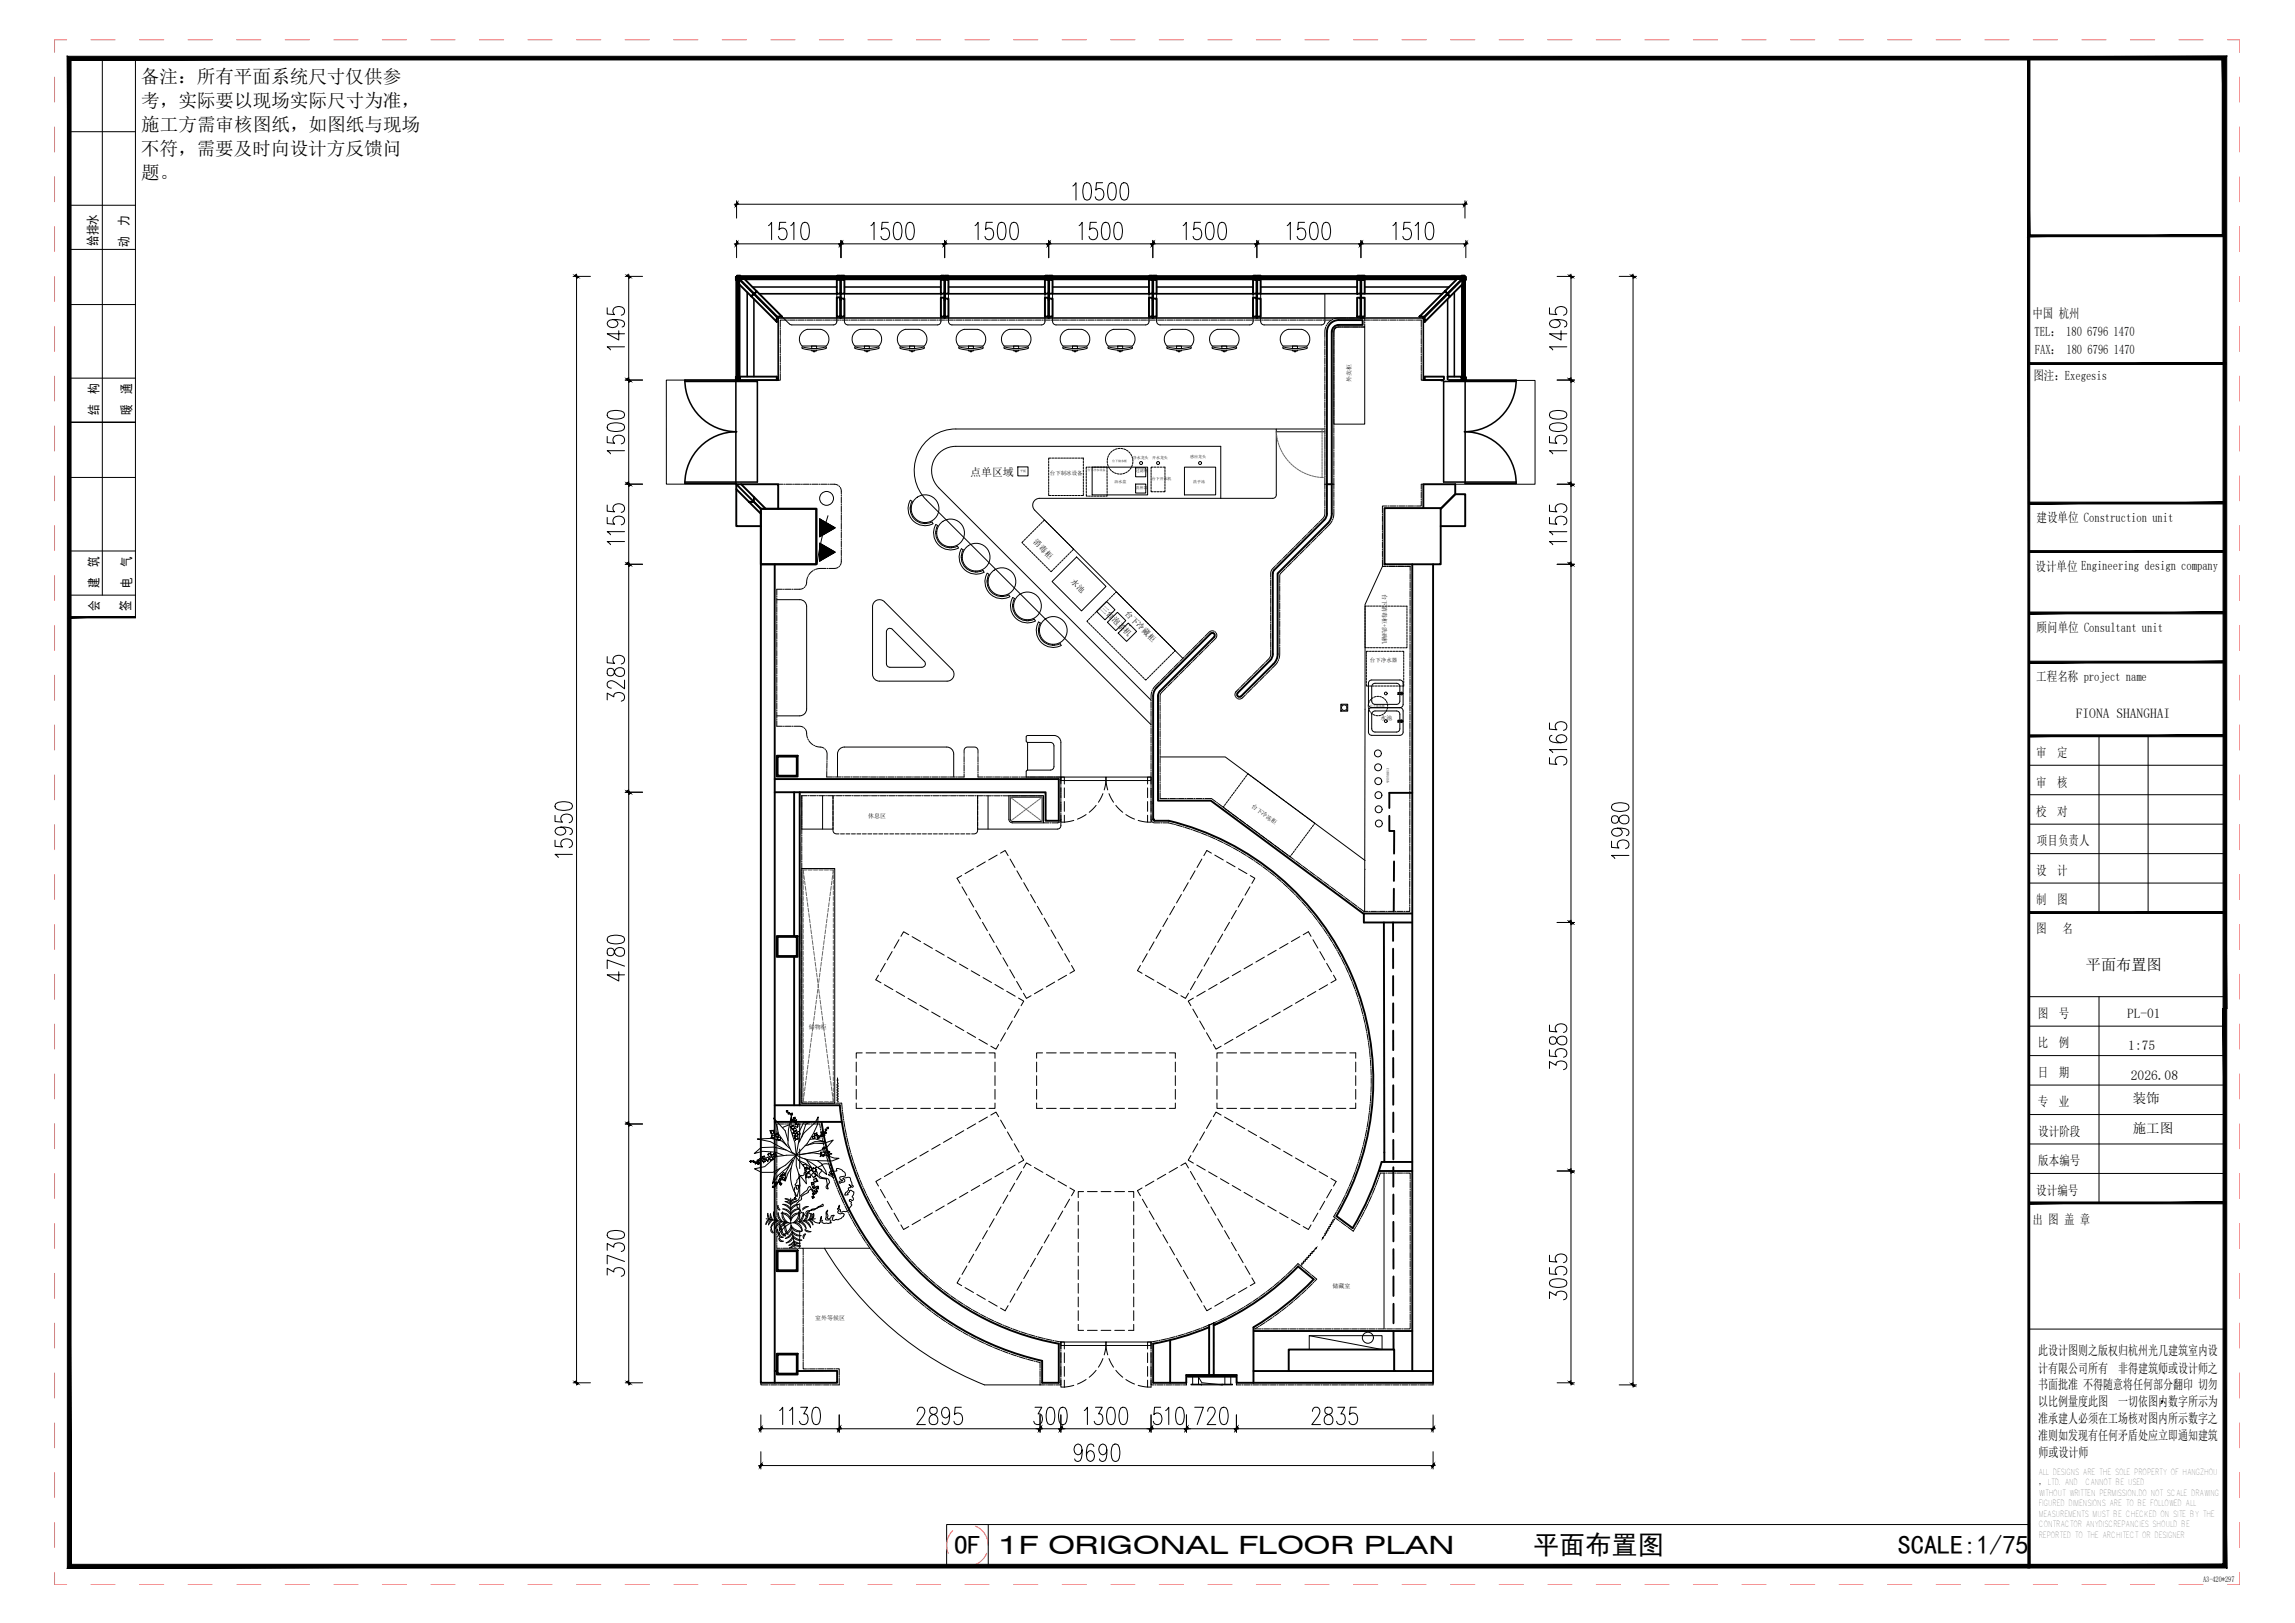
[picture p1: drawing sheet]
<svg xmlns="http://www.w3.org/2000/svg" width="594mm" height="420mm" viewBox="0 0 594 420" stroke-linecap="round" stroke-linejoin="round" font-family="sans-serif">
<defs><g id="words">
<g font-size="6.8">
<text x="247" y="402.4">OF</text>
<text x="396.8" y="402.4">平面布置图</text>
<text x="491.3" y="402.4">SCALE:1/75</text>
</g>
<text font-size="6.5" x="258.5" y="402.4">1F ORIGONAL FLOOR PLAN</text>
<g font-size="4.8">
<text x="36.5" y="21.6">备注：所有平面系统尺寸仅供参</text>
<text x="36.5" y="27.8">考，实际要以现场实际尺寸为准，</text>
<text x="36.6" y="34">施工方需审核图纸，如图纸与现场</text>
<text x="36.5" y="40.2">不符，需要及时向设计方反馈问</text>
<text x="36.5" y="46.3">题。</text>
</g>
<text font-size="3.9" x="540" y="251.2">平面布置图</text>
<g font-size="3.5">
<text x="537.3" y="186">FIONA SHANGHAI</text>
<text x="550.6" y="263.4">PL-01</text>
<text x="550.9" y="271.8">1:75</text>
<text x="551.6" y="279.6">2026.08</text>
<text x="552.1" y="285.5">装饰</text>
<text x="552.1" y="293.4">施工图</text>
</g>
<g font-size="3.4">
<text x="33.2" y="58.5" transform="rotate(-90 33.2 58.5)">力</text>
<text x="25.2" y="63.6" transform="rotate(-90 25.2 63.6)">给排水</text>
<text x="33.2" y="64" transform="rotate(-90 33.2 64)">动</text>
<text x="526.1" y="82.3">中国 杭州</text>
<text x="526.7" y="87">TEL： 180 6796 1470</text>
<text x="526.7" y="91.6">FAX： 180 6796 1470</text>
<text x="25.5" y="101.9" transform="rotate(-90 25.5 101.9)">构</text>
<text x="33.9" y="101.9" transform="rotate(-90 33.9 101.9)">通</text>
<text x="526.3" y="98.3">图注：Exegesis</text>
<text x="25.5" y="107.4" transform="rotate(-90 25.5 107.4)">结</text>
<text x="33.9" y="107.4" transform="rotate(-90 33.9 107.4)">暖</text>
<text x="527.2" y="135.2">建设单位 Construction unit</text>
<text x="25.5" y="146.7" transform="rotate(-90 25.5 146.7)">筑</text>
<text x="33.9" y="146.7" transform="rotate(-90 33.9 146.7)">气</text>
<text x="526.9" y="147.8">设计单位 Engineering design company</text>
<text x="25.5" y="152.2" transform="rotate(-90 25.5 152.2)">建</text>
<text x="33.9" y="152.2" transform="rotate(-90 33.9 152.2)">电</text>
<text x="25.6" y="158.2" transform="rotate(-90 25.6 158.2)">会</text>
<text x="33.7" y="158.2" transform="rotate(-90 33.7 158.2)">签</text>
<text x="527.2" y="163.7">顾问单位 Consultant unit</text>
<text x="527.1" y="176.4">工程名称 project name</text>
<text x="527.1" y="196">审</text>
<text x="532.5" y="196">定</text>
<text x="527.1" y="203.6">审</text>
<text x="532.5" y="203.6">核</text>
<text x="527.1" y="211.2">校</text>
<text x="532.5" y="211.2">对</text>
<text x="527.3" y="218.9">项目负责人</text>
<text x="527.1" y="226.5">设</text>
<text x="532.5" y="226.5">计</text>
<text x="527.1" y="234.1">制</text>
<text x="532.5" y="234.1">图</text>
<text x="527.1" y="241.6">图</text>
<text x="533.9" y="241.6">名</text>
<text x="527.5" y="263.5">图</text>
<text x="532.9" y="263.5">号</text>
<text x="527.5" y="271.1">比</text>
<text x="532.9" y="271.1">例</text>
<text x="527.5" y="278.8">日</text>
<text x="532.9" y="278.8">期</text>
<text x="527.5" y="286.4">专</text>
<text x="532.9" y="286.4">业</text>
<text x="527.6" y="294">设计阶段</text>
<text x="527.6" y="301.7">版本编号</text>
<text x="527.1" y="309.3">设计编号</text>
<text x="526.1" y="316.8">出 图 盖 章</text>
<text x="527.6" y="350.9">此设计图则之版权归杭州光几建筑室内设</text>
<text x="527.6" y="355.3">计有限公司所有</text>
<text x="527.6" y="359.7">书面批准 不得随意将任何部分翻印 切勿</text>
<text x="548.3" y="355.3">非得建筑师或设计师之</text>
<text x="527.6" y="364.1">以比例量度此图</text>
<text x="548.3" y="364.1">一切依图内数字所示为</text>
<text x="527.6" y="368.5">准承建人必须在工场核对图内所示数字之</text>
<text x="527.6" y="372.9">准则如发现有任何矛盾处应立即通知建筑</text>
<text x="527.7" y="377.1">师或设计师</text>
</g>
<text font-size="2.8" x="251.1" y="123.2">点单区域</text>
<text font-size="2.3" x="527.7" y="384.5">， LTD. AND</text>
<g font-size="2.1">
<text x="267.3" y="140.4" transform="rotate(45 267.3 140.4)">消毒柜</text>
<text x="277.1" y="150.8" transform="rotate(45 277.1 150.8)">水池</text>
<text x="284.8" y="157.6" transform="rotate(45 284.8 157.6)">三台泡茶机</text>
<text x="291.1" y="159" transform="rotate(45 291.1 159)">台下冷藏柜</text>
<text x="527.6" y="381.8">ALL DESIGNS ARE THE SOLE PROPERTY OF HANGZHOU</text>
<text x="527.7" y="389.9">FIGURED DIMENSIONS ARE TO BE FOLLOWED ALL</text>
<text x="527.7" y="387.2">WITHOUT WRITTEN PERMISSION.DO NOT SCALE DRAWING</text>
<text x="539.8" y="384.5">CANNOT BE USED</text>
<text x="527.7" y="392.6">MEASUREMENTS MUST BE CHECKED ON SITE BY THE</text>
<text x="527.7" y="395.3">CONTRACTOR ANYDISCREPANCIES SHOULD BE</text>
<text x="527.7" y="398">REPORTED TO THE ARCHITECT OR DESIGNER</text>
</g>
<text font-size="2" x="570.3" y="409.6">A3-420*297</text>
<g font-size="1.5">
<text x="349.8" y="98.9" transform="rotate(-90 349.8 98.9)">外卖柜</text>
<text x="357.8" y="153.7" transform="rotate(90 357.8 153.7)">台下消毒柜+洗碗机</text>
<text x="357.4" y="186.3">水池</text>
<text x="323.9" y="209" transform="rotate(37 323.9 209)">台下冷冻柜</text>
<text x="224.7" y="211.7">休息区</text>
<text x="209.4" y="266.3">储物柜</text>
<text x="344.9" y="333.3">储藏室</text>
<text x="211" y="341.7">室外等候区</text>
</g>
<g font-size="1.4">
<text x="271.8" y="122.9">台下制冰设备</text>
<text x="354.6" y="171.4">台下净水器</text>
</g>
<g font-size="1">
<text x="293.2" y="118.9">净水龙头</text>
<text x="298.2" y="118.8">开水龙头</text>
<text x="308.1" y="118.5">感应龙头</text>
<text x="288.5" y="125.2">沥水盘</text>
<text x="294" y="122.3">过滤网</text>
<text x="298.2" y="124.3">台下开水机</text>
<text x="308.9" y="125">洗手池</text>
<text x="294" y="126.7">洗杯器</text>
</g>
<g font-size=".8">
<text x="287.9" y="119.6">台下储水桶</text>
<text x="264.1" y="122.3">平板</text>
<text x="281.5" y="122">台下净水设备</text>
<text x="354.6" y="183">台下储水桶</text>
<text x="359" y="198.7" transform="rotate(90 359 198.7)">打酒机设备</text>
</g>
</g></defs>
<g fill="none" stroke="#000" stroke-width=".26">
<path d="M190.4 98.4h-17.9v26.9h18M379.4 98.5h18v26.9h-20.7M274.6 211v1.8h.9M274.6 203v-1.8h.9v1.8M274.6 201.2h11.7v.9h-11.7zM274.6 204v2.5M274.6 207.5v2.5M275.5 204v2.5M275.5 207.5v2.5M275.5 211v1.8M278 212.4l-2.5 .4M281.1 210.9l-2.2 1.2"/>
<path d="M283.7 208.5l-1.7 1.8M285.5 205.5l-1.2 2.2M286.3 202.1l-.5 2.4M286.3 202.1l.4 2.4M286.3 201.2h11.7v.9h-11.7zM287.1 205.5l1.1 2.2M288.8 208.5l1.8 1.8M291.4 210.9l2.3 1.2M294.6 212.4l2.5 .4M297.1 211v1.8h.9v-1.8M297.1 203v-1.8h.9v1.8M297.1 204v2.5"/>
<path d="M297.1 207.5v2.5M298 204v2.5M298 207.5v2.5M274.6 357.3v1.8h.9M274.6 349.2v-1.8h.9v1.8M274.6 347.4h11.7v.9h-11.7zM274.6 350.2v2.5M274.6 353.8v2.5M275.5 350.2v2.5M275.5 353.8v2.5M275.5 357.3v1.8M278 358.6l-2.5 .5"/>
<path d="M281.1 357.1l-2.2 1.2M283.7 354.7l-1.7 1.8M285.5 351.7l-1.2 2.2M285.8 350.7l.5-2.4 .4 2.4M286.3 347.4h11.7v.9h-11.7zM287.1 351.7l1.1 2.2M288.8 354.7l1.8 1.8M291.4 357.1l2.3 1.2M294.6 358.6l2.5 .5M297.1 357.3v1.8h.9v-1.8M297.1 349.2v-1.8h.9v1.8M297.1 350.2v2.5"/>
<path d="M297.1 353.8v2.5M298 350.2v2.5M298 353.8v2.5"/>
</g>
<g fill="none" stroke="#000" stroke-width=".5">
<path d="M190.6 71.7l4.5 4.4-.6 .6-3.2-3.2v-1.2zM190.7 71.7h.1v26.6h-.1zM190.8 71.6l.6 .5h1.2l3.3 3.3-.7 .6zM190.8 72.1h26.6v.1h-26.6zM190.8 71.9h26.6v.1h-26.6zM190.8 71.6h26.6v.1h-26.6zM191 71.7h.2v26.6h-.2zM191.2 71.7h.1v26.6h-.1zM194.5 76.7l.6-.6 6 5.9v1.3zM195.3 76.1l.6-.7 6.5 6.6h-1.2zM216.6 77h.9v5h-.9zM217.5 71.6v4.4h-.9v-3.6h.9z"/>
<path d="M217.7 77.3h.9v4.7h-.9zM217.7 71.6v.8h.9v3.6h-.9zM217.8 72.1h26.6v.1h-26.6zM217.8 71.9h26.6v.1h-26.6zM217.8 71.6h26.6v.1h-26.6zM243.6 77.1h.9v4.9h-.9zM244.4 71.6l.1 4.4h-.9v-3.6h.8zM244.6 77.3h.9v4.7h-.9zM244.6 71.6l.1 .8h.8v3.6h-.9zM244.7 72.1h26.6v.1h-26.6zM244.7 71.9h26.6v.1h-26.6zM244.7 71.6h26.6v.1h-26.6z"/>
<path d="M270.5 77.1h.9v4.9h-.9zM271.3 71.6l.1 4.4h-.9v-3.6h.8zM271.5 77.3h1v4.7h-1zM271.6 71.6v.8h.9v3.6h-.9zM271.6 72.1h26.6v.1h-26.6zM271.6 71.9h26.6v.1h-26.6zM271.6 71.6h26.6v.1h-26.6zM297.4 77.1h.9v4.9h-.9zM298.3 71.6v4.4h-.9v-3.6h.9zM298.5 77.3h.9v4.7h-.9zM298.5 71.6l.1 .8h.8v3.6h-.9zM298.6 72.1h26.6v.1h-26.6z"/>
<path d="M298.6 71.9h26.6v.1h-26.6zM298.6 71.6h26.6v.1h-26.6zM324.4 77.1h.9v4.9h-.9zM325.2 71.6l.1 4.4h-.9v-3.6h.8zM325.4 77.3h.9v4.7h-.9zM325.4 71.6l.1 .8h.8v3.6h-.9zM325.5 72.1h26.6v.1h-26.6zM325.5 71.9h26.6v.1h-26.6zM325.5 71.6h26.6v.1h-26.6zM351.3 77.1h.9v4.9h-.9zM352.1 71.6l.1 4.4h-.9v-3.6h.8zM352.3 77.1h1v4.9h-1z"/>
<path d="M352.4 71.6v.8h.9v3.6h-.9zM352.5 72.1h26.5v.1h-26.5zM352.5 71.9h26.5v.1h-26.5zM352.5 71.6h26.5v.1h-26.5zM377.3 72.1h1.2l.6-.5-4.4 4.4-.6-.6zM378.5 71.7h.2v26.6h-.2zM378.7 71.7h.2v26.6h-.2zM379.1 71.7h.1v26.6h-.1zM379.2 71.6l-.6 .7v1.2l-3.2 3.3-.7-.7zM201.1 98.4l-10.4-.1h.9v-.8h9.5v.9M367.4 82l6.6-6.6 .7 .6-6 6zM368.8 82l5.9-5.8 .6 .6-6.5 6.5z"/>
<path d="M373.8 98.2v-.7h-5v.9h4.8M374.7 98.2v-.7h3.6v.8h.9l-4.2 .1M191.9 125.4l6.3 6.3M193.9 129.9h1.2M193.9 129.9h1.2l1.9 1.8M193.9 129.9l3.1 3.1M195.2 128.7v1.2l1.8 1.8"/>
</g>
<g fill="none" stroke="#000" stroke-width=".4">
<path d="M190.5 71.6l-.1 .8h.2M190.7 71.6l-.2 .8v-.8v26.8l.2-.1M190.8 71.4l.9-.1-.2 .1 .1 .1M190.8 71.4h.7zM190.8 71.6h.7M190.8 71.7h.1M190.8 72.2l.2 .1M190.8 71.7v.1M190.8 72v.1M191.2 72.3h.1M191.2 71.7h.1M191.3 71.7l.2 .2"/>
<path d="M191.4 72.3h.2M191.5 72.4h.1M191.5 72v.1M191.5 72.3v.2M191.5 73.7v24.6M191.5 71.5h25.3M193.3 74.1l8.2 8.2h16M193.4 75.7v21.8M194.8 74.3h21.8M195.2 77.4v20.1M195.6 75.7h.1M196 77h.1"/>
<path d="M196.1 77.1l.1 .1M196.2 77v.1M196.3 77.3h.1M196.4 77.3v.1M196.5 77.4l.1 .2M196.5 76h20.1M196.6 77.4v.1M196.6 77.6l.1 .1M216.8 71.6l.7-.2h-.7l.7 .2M217.4 72.2h.1M217.4 71.6h.1M217.4 72.2l-24.6 .1"/>
<path d="M217.4 71.7v.2M217.4 72v.1M217.5 71.4l-.8-.1v.2M217.5 76.9h.2M217.5 77.1h.2M217.5 77.3h.2M217.5 77.4h.2M217.5 77.6h.2M217.5 76v1M217.5 77.8l.1-.2-.1 4.7M217.6 76.9v.9M217.6 77.8h.1"/>
<path d="M217.7 71.4l.9-.1-.2 .1 .2 .1M217.7 71.4h.7zM217.7 71.6h.7M217.7 76v1.3M217.7 72.2h.1M217.7 71.6h.1M217.8 72.2l26.6 .1M217.8 71.7v.2M217.8 72v.1M218.4 71.5h25.3M218.6 76h25M218.6 74.3h25"/>
<path d="M243.7 71.6l.8-.2h-.8h.8l-.1 .2M244.4 71.7v.2M244.4 72v.1M244.4 72.2v.1M244.5 71.4l-.9-.1v.2M244.5 77.6h.1M244.5 76.9h.1M244.5 76v1.1h.1M244.5 77.3h.1M244.5 77.4h.1M244.5 75.6h.1M244.5 76.6h.1"/>
<path d="M244.5 76h.1M244.5 77.6v4.7M244.5 76.9v.9M244.6 71.4l.9-.1-.2 .1 .2 .1M244.6 71.4h.7zM244.6 71.6h.7M244.6 76v1.3M244.7 72.2h.1M244.7 71.6h.1M244.7 72.2l26.6 .1M244.7 71.7v.2M244.7 72v.1"/>
<path d="M245.3 71.5h25.4M245.5 76h25M245.5 74.3h25M270.7 71.6l.7-.2h-.7l.7 .2M271.3 71.6h.1M271.3 71.7v.2M271.3 72v.1M271.3 72.2v.1M271.4 71.4l-.8-.1v.2M271.4 76.9h.2M271.4 76v1.1h.2M271.4 77.4h.1"/>
<path d="M271.4 75.6h.2M271.4 76.6h.2M271.4 76h.2M271.4 77.8h.1M271.5 76.9v.9M271.5 77.6h-.1v4.7M271.6 71.4l.9-.1-.2 .1 .1 .1M271.6 71.4h.7zM271.6 71.6h.7M271.6 76l-.1 1.3h-.1M271.6 72.2v.1M271.6 71.6h.1"/>
<path d="M271.6 72.3h26.7M271.6 71.7v.2M271.6 72v.1M272.3 71.5h25.3M272.5 76h24.9M272.5 74.3h24.9M297.6 71.6l.7-.2h-.7l.7 .2M298.2 71.6h.1M298.2 71.7v.2M298.2 72v.1M298.3 72.2l-.1 .1M298.3 71.4l-.8-.1v.2"/>
<path d="M298.3 76.9h.2M298.3 76v1.1h.2M298.3 77.3h.2M298.3 77.4h.2M298.3 75.6h.2M298.3 76.6h.2M298.3 76h.2M298.4 77.8h.1M298.4 76.9v.9M298.5 77.6h-.2v4.7M298.5 71.4l.9-.1-.2 .1 .2 .1M298.5 71.4h.7z"/>
<path d="M298.5 76v1.3M298.6 72.2v.1M298.6 71.6l-.1-.2 .7 .2M298.6 71.7v.2M298.6 72v.1M299.2 71.5h25.3M299.4 76h25M299.4 74.3h25M324.5 71.6l.8-.2h-.8l.8 .2M325.2 72.2h.1M325.2 71.6h.1M325.2 72.2l-26.6 .1"/>
<path d="M325.2 71.7v.2M325.2 72v.1M325.3 71.4l-.9-.1v.2M325.3 77.6h.1M325.3 76.9h.1M325.3 76v1.1h.1M325.3 77.3h.1M325.3 77.4h.1M325.3 75.6h.1M325.3 76.6h.1M325.3 76h.1M325.3 77.6v4.7"/>
<path d="M325.3 76.9l.1 .9M325.4 71.4l.9-.1-.1 .1 .1 .1M325.4 71.4h.8zM325.4 71.6h.8M325.4 76v1.3M325.5 72.2h.1M325.5 71.6h.1M325.5 72.2h26.6M325.5 71.7v.2M325.5 72v.1M326.2 71.5h25.3M326.3 76h25"/>
<path d="M326.3 74.3h25M351.5 71.6l.7-.2h-.7l.7 .2M352.1 72.2h.1M352.1 71.6h.1M352.1 71.7v.2M352.1 72v.1M352.2 71.4l-.8-.1v.2M352.2 77.6h.1M352.2 76.9h.2M352.2 76v1.1h.1M352.2 77.3h.1M352.2 77.4h.1"/>
<path d="M352.2 75.6h.2M352.2 76.6h.2M352.2 76h.2M352.2 77.6v4.7M352.3 77.6h.1M352.3 76.9l-.1 .9M352.4 71.4l.9-.1-.2 .1 .1 .1M352.4 71.4h.7zM352.4 71.6h.7M352.4 76v1.1M352.4 72.2h.1M352.4 71.6h.1"/>
<path d="M352.5 72.2l24.6 .1M352.5 71.7v.2M352.5 72v.1M353.1 71.5h25.3M353.3 76h20.1M353.3 74.3h21.8M373.1 77.6h.1M373.2 77.5v.1M373.3 77.4v.1M373.3 77.4l-.1 .1M373.4 77.3h.1M373.5 77.2v.1"/>
<path d="M373.6 77.1h.1M373.7 77v.1M373.7 77.1h.1M373.8 76.9h.1M374.7 77.4v20.1M375 76.4v.1M376.5 75.7v21.8M376.7 74.2l-8.3 8.1v16.1M378.3 72.4h.1M378.3 72.3h.2M378.4 71.6l.7-.2h-.7l.7 .2M378.4 72v.1"/>
<path d="M378.4 72.3v.2M378.4 73.7v24.6M378.5 71.7l-.1 .2M378.7 72.3h.1M378.7 71.7h.1M379 71.7h.1M379 72.2l-.1 .1M379 71.7v.1M379 72v.1M379.1 71.4l-.8-.1v.2M379.2 71.6v.8M379.3 72.4v25.3"/>
<path d="M379.3 71.6l.1 .8zM379.4 71.6v.9v-.1l-.1 .1M190.5 97.7v.7zM190.6 97.5l-.1 .2-.1-.2 .1 .9M190.8 98.3h.2M191.2 98.3h.1M191.5 98.3h-.2M201.1 97.9h.3v.5h-.3M201.1 82.1l.3 .4M201.4 82.5v15.9h-.3M201.5 82.3l-.1 .2M217.5 82v.3"/>
<path d="M217.5 82.3h.2M217.7 82v.3M217.7 82v.3h26.8M244.5 82v.3M244.5 82.3h.1M244.6 82v.3M244.6 82v.3h26.8M271.4 82v.3M271.4 82.3h.2l-.1-.3 .1 .3h26.7M298.3 82v.3M298.4 82.3h.1M298.5 82v.3"/>
<path d="M298.5 82v.3h26.8M325.3 82v.3M325.3 82.3h.1M325.4 82v.3M325.4 82v.3h26.8M352.2 82v.3M352.2 82.3h.1M352.3 82v.3h.5v-.3M352.4 82v.3h15.9M368.3 82.3h.1M368.4 98.4h4.8M368.4 98.4h.4"/>
<path d="M368.7 82l-.4 .3M373 98.4l.2 .1M373.2 98.5h.4M373.2 98.4v.1M373.3 98.4v.1M373.5 98.4v.1M378.4 98.3h.1M378.7 98.3h.1M378.9 98.3h.2M379.2 97.7l.2 .7v-.7l-.1 .7-.1-.1M379.3 97.6h.1v.8"/>
</g>
<g fill="#000" stroke="#000" stroke-width=".26">
<path d="M244.5 75.6l.1 1.3v-1.3zM244.5 75.6l.1 1.3h-.1z"/>
<path d="M271.4 75.6l.2 1.3v-1.3zM271.4 75.6l.2 1.3h-.2z"/>
<path d="M298.3 75.6l.2 1.3v-1.3zM298.3 75.6l.2 1.3h-.2z"/>
<path d="M325.3 75.6l.1 1.3v-1.3zM325.3 75.6l.1 1.3h-.1z"/>
<path d="M352.2 75.6l.2 1.3v-1.3zM352.2 75.6l.2 1.3h-.2z"/>
</g>
<circle cx="298.5" cy="212.1" r=".25" fill="#000"/>
<g fill="none" stroke="#000" stroke-width=".5">
<path d="M343.5 85.9l-.1 47.8-.6 .9-13.2 13.4-.2 22-.6 1-8.4 8.4a.63 .63 0 0 0 0 .8 .63 .63 0 0 0 .9 0l8.4-8.3 .9-1.7 .1-21.7 13-13 .9-1.6 .1-48M343.5 85.9a3 3 0 0 1 3-3h6.2v1.2h-6.2a1.79 1.79 0 0 0-1.8 1.8M190.6 126.6l3.3 3.3M190.6 125.4l4.5 4.5M197 131.7h14.3v14.4h-14.3zM201.4 131.7v-6.3h-10.8v10.8h6.4M343.5 125.4h1.2M358.4 131.5h14.5v14.6h-14.5zM368.4 131.5v-6.1h8.3v2.5l-3.8 3.8 3.8-3.8h2.6v8.3h-6.4M197 146.1v211.9h19.7v-3.1h-10.2M200.5 146.1v211.9M365.6 146.1v208.8"/>
<path d="M371 146.1v208.8M299.4 178l14-14a.63 .63 0 0 1 .9 0 .63 .63 0 0 1 0 .9l-14 14-.4 .6-.1 .7v27.1h13.6l39.6 29.3M299.4 178l-.6 .8-.3 1.4v31.9l.4 .4h3.6a69.2 69.2 0 0 1 43.4 102.3l4.2 3.1 2.6-4.7 1.7-3.6 2-5 1.3-3.8h7.9M201.1 195.6h5.4v5.4h-5.4zM201.3 195.9h5v4.9h-5zM200.5 201.7h73.6M205.6 205.1v37.2M207 205.1v81M274.1 201.7v10.8h-3.4v-7.4h-70.2M359.6 211.2v3.9h1.3v5.9M365.6 205.2h-6v4M358.2 238.8l.1 62"/>
<path d="M360.6 238.8v4.8M360.8 230.1v5.8M360.9 223l-.1 5.1M365.4 236.5h-12.4v2.3h12.5M201.1 242.3h5.4v5.4h-5.4zM201.3 242.5h5v5h-5zM205.6 247.7v38.4M360.6 245.6v5.1M360.6 252.7v5M360.6 259.7v5.1M360.6 266.8v5.1M360.6 273.9l.1 5"/>
<path d="M200.5 286.1h16.9a69.2 69.2 0 0 0 56.7 61.8v10.1h-4.3v-5.7a74.4 74.4 0 0 1-57.1-61.9M200.5 290.4h17.4M358.3 298.3h.1M360.7 281v5M360.7 288v5.1M360.7 295.1v5.1M356.9 303.1h8.7M360.7 302.2v5M360.7 316.3v5.1M360.7 309.2v5.1M201.1 323.7h5.4v5.4h-5.4zM201.1 323.7v5.4"/>
<path d="M201.3 323.9h5v5h-5zM336 327.9l4.1 3.3a74.4 74.4 0 0 1-15.6 12.4v14.4M336.1 327.8a69.2 69.2 0 0 1-21.9 15.3l3.2-1.6M360.7 323.4v5M360.7 330.5v5M360.7 337.5v5.1M200.5 354.9h.6M201.1 350.4h5.4v5.4h-5.4zM201.3 350.7h5v4.9h-5zM302.9 346.9v11.1M313 343.6l-7.1 2.5-7.4 1.8v10.1h8.6v-2h13v2h4.4M313 343v12.9"/>
<path d="M314.2 342.5v13.4M324.5 354.9h9.1M324.6 344.6h41M360.7 344.6v4.8M360.9 354.9v-5.5h-27.3v5.5h37.4v3.1h-46.5"/>
</g>
<path d="M212.2 134.4l3.9 2.2-3.9 2.3zM212.2 140.7l3.9 2.2-3.9 2.3z" fill="none" stroke="#000" stroke-width=".4"/>
<g fill="#000" stroke="#000" stroke-width=".26">
<path d="M212.2 134.4v4.5l3.9-2.3zM212.2 134.4v4.5l3.9-2.3z"/>
<path d="M212.2 140.7v4.5l3.9-2.3zM212.2 140.7v4.5l3.9-2.3z"/>
</g>
<circle cx="214" cy="129" r="1.79" fill="none" stroke="#000" stroke-width=".26"/>
<g fill="none" stroke="#000" stroke-width=".26">
<path d="M207 205.1v3.9M207 211v5M207 218.1v5M207 225.1v5.1M207 232.2v5.1M207 239.3v5M207 246.4v5M207 253.4v5.1M207 260.5v5M207 267.6v5M207 274.6v5.1M207 281.7v3.9"/>
<path d="M207 291v4.4M207 297.5v5M207 304.5v5.1M207 311.6v5.1M207 318.7v4.4M360.9 349.4v5.5"/>
</g>
<g fill="none" stroke="#000" stroke-width=".26">
<path d="M202 96.7v1.7h-.6M202 84.8v.3M202 85.3v1.6M202 87.1v.3M202 87.6v1.5M202 89.4v.2M202 89.9v1.5M202 91.7v.2M202 92.2v1.5M202 93.9v.3M202 94.4v1.5M202 96.2v.3"/>
<path d="M203.6 82.9h-1.6v1.7M203.9 82.9h.2M204.4 82.9h1.5M206.1 82.9h.3M206.6 82.9h1.6M208.4 82.9h.3M208.9 82.9h1.5M210.7 82.9h.2M211.2 82.9h1.5M213 82.9h.2M213.5 82.9h1.5M215.2 82.9h.3"/>
<path d="M215.7 82.9h1.6M217.5 82.9h.3M218 82.9h1.5M219.8 82.9h.2M220.3 82.9h1.5M222 82.9h.3M222.6 82.9h1.5M224.3 82.9h.3M224.8 82.9h1.5M226.6 82.9h.3M227.1 82.9h1.5M228.9 82.9h.2"/>
<path d="M229.4 82.9h1.5M231.1 82.9h.3M231.6 82.9h1.6M233.4 82.9h.3M233.9 82.9h1.5M235.7 82.9h.2M236.2 82.9h1.5M238 82.9h.2M238.5 82.9h1.5M240.2 82.9h.3M240.7 82.9h1.5M242.5 82.9h.3"/>
<path d="M243 82.9h1.5M244.8 82.9h.2M245.3 82.9h1.5M247 82.9h.3M247.6 82.9h1.5M249.3 82.9h.3M249.8 82.9h1.5M251.6 82.9h.2M252.1 82.9h1.5M253.9 82.9h.2M254.4 82.9h1.5M256.1 82.9h.3"/>
<path d="M256.6 82.9h1.6M258.4 82.9h.3M258.9 82.9h1.5M260.7 82.9h.2M261.2 82.9h1.5M263 82.9h.2M263.5 82.9h1.5M265.2 82.9h.3M265.7 82.9h1.5M267.5 82.9h.3M268 82.9h1.5M269.8 82.9h.2"/>
<path d="M270.3 82.9h1.5M272.1 82.9h.2M272.5 82.9h1.6M274.3 82.9h.3M274.8 82.9h1.5M276.6 82.9h.2M277.1 82.9h1.5M278.9 82.9h.2M279.4 82.9h1.5M281.1 82.9h.3M281.6 82.9h1.6M283.4 82.9h.3"/>
<path d="M283.9 82.9h1.5M285.7 82.9h.2M286.2 82.9h1.5M288 82.9h.2M288.5 82.9h1.5M290.2 82.9h.3M290.7 82.9h1.6M292.5 82.9h.3M293 82.9h1.5M294.8 82.9h.2M295.3 82.9h1.5M297 82.9h.3"/>
<path d="M297.6 82.9h1.5M299.3 82.9h.3M299.8 82.9h1.5M301.6 82.9h.2M302.1 82.9h1.5M303.9 82.9h.2M304.4 82.9h1.5M306.1 82.9h.3M306.6 82.9h1.6M308.4 82.9h.3M308.9 82.9h1.5M310.7 82.9h.2"/>
<path d="M311.2 82.9h1.5M313 82.9h.2M313.5 82.9h1.5M315.2 82.9h.3M315.7 82.9h1.6M317.5 82.9h.3M318 82.9h1.5M319.8 82.9h.2M320.3 82.9h1.5M322 82.9h.3M322.6 82.9h1.5M324.3 82.9h.3"/>
<path d="M324.8 82.9h1.5M326.6 82.9h.3M327.1 82.9h1.5M328.9 82.9h.2M329.4 82.9h1.5M331.1 82.9h.3M331.6 82.9h1.6M333.4 82.9h.3M333.9 82.9h1.5M335.7 82.9h.2M336.2 82.9h1.5M338 82.9h.2"/>
<path d="M338.5 82.9h1.5M340.2 82.9h.3M340.7 82.9h1.6M342.5 82.9h.3M342.9 87.6v.3M342.9 88.1v1.5M342.9 89.9v.2M342.9 90.4v1.5M342.9 92.2v.2M342.9 92.7v1.5M342.9 94.4v.3M342.9 95v1.5"/>
<path d="M342.9 96.7v.3M342.9 97.2v1.5M342.9 99v.2M342.9 99.5v1.5M343 82.9h1.6M343.2 84.6l-.2 .9-.1 1.9M343.4 84.2l-.1 .2M344.6 82.9l-1.1 1.1M345 82.7l-.2 .1M345.3 87.4v.3M345.3 87.9v1.6M345.3 89.7v.3"/>
<path d="M345.3 90.2v1.5M345.3 92v.2M345.3 92.5v1.5M345.3 94.3v.2M345.3 94.8v1.5M345.3 96.5v.3M345.3 97v1.5M345.3 98.8v.3M345.3 99.3v1.5M347.1 84.7h-.9a.9 .9 0 0 0-.9 .9v1.6M347.3 84.7h.3M347.8 84.7h1.5"/>
<path d="M348.4 82.3h-2.2l-.9 .3M348.6 82.3h.3M349.1 82.3h1.6M349.6 84.7h.2M350.1 84.7h1.5M350.9 82.3h.3M351.4 82.3h1.9v.8M351.9 84.7h.2M353.3 83.9v.8h-.9M353.3 82.9h1.2M353.3 83.4v.2M354.8 82.9h.2"/>
<path d="M355.3 82.9h1.5M357.1 82.9h.2M357.6 82.9h1.5M359.3 82.9h.3M359.8 82.9h1.5M361.6 82.9h.3M362.1 82.9h1.5M363.9 82.9h.2M364.4 82.9h1.5M366.1 82.9h.3M366.6 82.9h1.3v1.7M367.9 96.7v1.7h.5"/>
<path d="M367.9 84.8v.3M367.9 85.3v1.6M367.9 87.1v.3M367.9 87.6v1.5M367.9 89.4v.2M367.9 89.9v1.5M367.9 91.7v.2M367.9 92.2v1.5M367.9 93.9v.3M367.9 94.4v1.5M367.9 96.2v.3M342.9 113.1v3.1"/>
<path d="M342.9 101.3v.2M342.9 101.8v1.5M342.9 103.5v.3M342.9 104v1.6M342.9 105.8v.3M342.9 106.3v1.5M342.9 108.1v.2M342.9 108.6v1.5M342.9 110.3v.3M342.9 110.9v1.5M342.9 112.6v.3M342.9 116.4v.3"/>
<path d="M342.9 116.9v1.6M342.9 118.7v.3M342.9 119.2v1.5M345.3 113v3.2M345.3 101.1v.2M345.3 101.6v1.5M345.3 103.4v.2M345.3 103.9v1.5M345.3 105.6v.3M345.3 106.1v1.5M345.3 107.9v.2M345.3 108.4v1.5"/>
<path d="M345.3 110.2v.2M345.3 110.7v1.5M345.3 112.4v.3M345.3 116.4v.3M345.3 116.9v1.6M345.3 118.7v.3M345.3 119.2v1.5M201.4 125.4h1.2M202.9 125.4h.3M203.4 125.4h1.5M205.2 125.4h.2M205.7 125.4h1.5"/>
<path d="M207.5 125.4h.2M208 125.4h1.5M209.7 125.4h.3M210.2 125.4h1.5M212 125.4h.2M212.5 125.4h1.5M214.3 125.4h.2M214.3 133.5a75.1 75.1 0 0 0-2.8 12.6M214.8 125.4h1.4l.8 .2M217.2 125.8l.1 .2M217.5 126.2l.3 .7v1M217.8 128.2v.2"/>
<path d="M217.8 128.7v1.5M217.8 130.4v.3M217.8 131v1.5M217.8 132.7v.3M217.8 133.2v1.5M217.8 135v.3M217.8 135.5v1.5M217.8 137.3v.2M217.8 137.8v1.5M217.8 139.5v.3M336.8 139.8l-.1 .2M338.1 138.6l-1.1 1"/>
<path d="M338.4 138.2l-.1 .2M339.7 137l-1.1 1M340 136.6l-.1 .2M340.7 139.2l-1 1.1M341.1 138.8l-.2 .2M341.3 135.3l-1.1 1.1M341.6 135l-.1 .2M342.4 137.6l-1.1 1.1M342.7 137.2l-.2 .2M342.9 131.8l-.1 1.8-1 1.2M342.9 125.4h.6M342.9 121v.2"/>
<path d="M342.9 121.5v1.5M342.9 123.2v.3M342.9 123.8v2.7M342.9 126.8v.2M342.9 127.3v1.5M342.9 129v.3M342.9 129.5v1.5M342.9 131.3v.3M344.7 125.4h.6M344.8 134.9l-1.9 2.2M345 134.4l-.1 .2M345.3 131.8l-.2 2.4"/>
<path d="M345.3 121v.2M345.3 121.5v1.5M345.3 123.2v.3M345.3 123.8v2.7M345.3 126.8v.2M345.3 127.3v1.5M345.3 129v.3M345.3 129.5v1.5M345.3 131.3v.3M357.9 133v.3M357.9 133.5v1.5M357.9 135.3v.2"/>
<path d="M357.9 135.8v1.5M357.9 137.5v.3M357.9 138v1.6M357.9 139.8v.3M359.1 131h-1.2v1.7M359.3 131h.3M359.9 131h1.5M361.6 131h.3M362.1 131h1.5M363.9 131h.2M364.4 131h1.5M366.2 131h.2"/>
<path d="M367.9 129.7v1.3h-1.2M367.9 126.9v.3M367.9 127.4v1.5M367.9 129.2v.2M368.4 125.4h-.5v1.3M201.1 154.2v.3M201.1 154.7v1.6M201.1 156.5v.3M201.1 157v1.5M201.1 158.8v.2M201.1 159.3v1.5M202.5 152.5h-1.4v1.5"/>
<path d="M202.8 152.5h.2M203.3 152.5h1.5M205 152.5h.3M208 152.3l-.7 .2h-1.7M208.4 151.9l-.2 .2M209 149.5l-.5 2.2M209.3 149l-.2 .2M210.4 147.7l-1 1.1M210.9 147.5l-.2 .1M213.8 147.2h-1.8l-.9 .2M214.1 147.2h.2M217 146.9l-.8 .2-1.6 .1"/>
<path d="M217.3 146.5l-.1 .2M217.8 144.6v1l-.3 .7M217.8 140v1.6M217.8 141.8v.3M217.8 142.3v1.5M217.8 144.1v.2M328.9 149.7v.2M328.9 150.2v1.5M328.9 151.9v.3M328.9 152.4v1.6M328.9 154.2v.3M328.9 154.7v1.5"/>
<path d="M328.9 156.5v.2M328.9 157v1.5M328.9 158.8v.2M328.9 159.3v1.5M330 146.6a2.64 2.64 0 0 0-1.1 2.8M330.4 146.2l-.2 .2M331.3 151.1v.3M331.3 151.6v1.5M331.3 153.4v.2M331.3 153.9v1.5M331.3 155.6v.3M331.3 156.2v1.5"/>
<path d="M331.3 157.9v.3M331.3 158.4v1.5M331.7 145l-1.1 1.1M332 144.6l-.2 .2M332.7 147.2l-1.4 1.5v2.2M333.1 146.9l-.2 .2M333.3 143.4l-1.1 1.1M333.6 143l-.2 .2M334.3 145.6l-1.1 1.1M334.7 145.3l-.2 .2M334.9 141.8l-1.1 1.1M335.2 141.4l-.2 .2"/>
<path d="M335.9 144l-1 1.1M336.3 143.7l-.2 .1M336.5 140.2l-1.1 1M337.5 142.4l-1 1.1M337.9 142.1l-.2 .1M339.1 140.8l-1 1.1M339.5 140.4l-.2 .2M357.9 144.9v1.7h.9M357.9 140.3v1.5M357.9 142.1v.2M357.9 142.6v1.5M357.9 144.4v.2"/>
<path d="M359 146.6h.3M359.5 146.6h1.6M361.3 146.6h.3M361.8 146.6h1.5M363.6 146.6h.2M364.1 146.6h.9v1.1M365 153v1.5M365 154.8v.2M365 155.3v1.5M365 157.1v.2M365 157.6v1.5M365 159.3v.3"/>
<path d="M365 159.8v1.5M365 152.5v.3M365 148v.2M365 148.5v1.5M365 150.2v.3M365 150.7v1.6M201.1 161.1v.2M201.1 161.6v1.5M201.1 163.3v.3M201.1 163.8v1.6M201.1 165.6v.3M201.1 166.1v1.5"/>
<path d="M201.1 167.9v.2M201.1 168.4v1.5M201.1 170.2v.2M201.1 170.7v1.5M201.1 172.4v.3M201.1 172.9v1.5M201.1 174.7v.2M201.1 175.2v1.5M201.1 177v.2M201.1 177.5v1.5M201.1 179.2v.3M201.1 179.7v1.6"/>
<path d="M298.1 179.2l-.1 1.8M298.3 178.7l-.1 .2M300.1 176.5l-1.7 2M300.5 176.2l-.2 .2M301.7 174.9l-1.1 1.1M301.8 178.2l-1.4 1.4-.1 2.1M302.1 174.6l-.2 .1M302.1 177.8l-.2 .2M303.3 173.3l-1 1.1M303.4 176.6l-1.1 1M303.7 173l-.2 .1M303.7 176.2l-.2 .2"/>
<path d="M304.9 171.7l-1 1.1M305 175l-1.1 1M305.3 171.4l-.2 .1M305.3 174.6l-.1 .2M306.5 170.1l-1 1.1M306.6 173.4l-1.1 1M306.9 169.7l-.2 .2M306.9 173l-.1 .2M308.2 168.5l-1.1 1.1M308.2 171.8l-1.1 1M308.5 168.1l-.2 .2M308.6 171.4l-.2 .2"/>
<path d="M309.8 166.9l-1.1 1.1M309.8 170.1l-1.1 1.1M310.1 166.5l-.2 .2M310.2 169.8l-.2 .2M311.4 165.3l-1.1 1.1M311.4 168.5l-1.1 1.1M311.7 164.9l-.2 .2M311.8 168.2l-.2 .2M313 166.9l-1.1 1.1M313.4 166.6l-.2 .2M314.3 163.4h-1l-1.4 1.3M314.5 163.6l.2 .1"/>
<path d="M314.9 164v.9l-1.4 1.5M320 179l-.3 .5 .1 .8M320.7 178.3l-.7 .7M321.1 177.9l-.2 .2M322.3 176.7l-1.1 1.1M322.4 179.9l-1.1 1-1-.1M322.7 176.3l-.2 .2M322.7 179.6l-.1 .1M323.9 175.1l-1.1 1M324 178.3l-1.1 1.1M324.3 174.7l-.2 .2M324.3 178l-.1 .1"/>
<path d="M325.5 173.5l-1.1 1M325.6 176.7l-1.1 1.1M325.9 173.1l-.2 .2M326 176.3l-.2 .2M327.1 171.9l-1 1M327.2 175.1l-1.1 1.1M327.5 171.5l-.2 .2M327.6 174.7l-.2 .2M328.8 173.5l-1.1 1.1M328.9 168.4a2.74 2.74 0 0 1-1.2 2.9M328.9 161v.3M328.9 161.5v1.6"/>
<path d="M328.9 163.3v.3M328.9 163.8v1.5M328.9 165.6v.2M328.9 166.1v1.5M328.9 167.8v.3M329.2 173.1l-.2 .2M330.8 171.2l-1.5 1.7M331 170.8l-.1 .2M331.3 167.5l-.2 3M331.3 160.2v.3M331.3 160.7v1.5M331.3 162.5v.2"/>
<path d="M331.3 163v1.5M331.3 164.7v.3M331.3 165.2v1.6M331.3 167v.3M365 179.8v.2M365 170.7v.2M365 171.2v1.5M365 173v.2M365 173.5v1.5M365 175.2v.3M365 175.7v1.6M365 177.5v.3"/>
<path d="M365 178v1.5M365 161.6v.3M365 162.1v1.5M365 163.9v.2M365 164.4v1.5M365 166.2v.2M365 166.7v1.5M365 168.4v.3M365 168.9v1.5M201.1 181.5v.3M201.1 182v1.5M201.1 183.8v.2"/>
<path d="M201.1 184.3v1.5M201.1 186.1v.2M201.1 186.6v1.4h1.4M202.8 188h.2M203.3 188h1.5M205 188h.3M205.6 188h1.7l.7 .3M208.2 188.5l.2 .1M208.5 188.8l.5 2.3M209.1 191.3l.1 .2M209.4 191.7l1 1.1M210.6 192.9l.3 .1"/>
<path d="M211.1 193.2l2.2 .5M213.5 193.9l.2 .1M213.8 194.2l.3 .8v1.7M214 199.7v1.4h1.5M214 199.2v.2M214.1 197.4l-.1 1.5M214.1 196.9v.3M249.6 195.1v-.8a.91 .91 0 0 1 .9-.9h1.8a.9 .9 0 0 1 .9 .9v.8M249.6 195.3v.3M249.6 195.8v1.5M249.6 197.6v.3M249.6 198.1v1.5"/>
<path d="M249.6 199.9v.2M253.2 195.3v.3M253.2 195.8v1.5M253.2 197.6v.3M253.2 198.1v1.5M253.2 199.9v.2M298 181.2v.2M298 181.7v1.5M298 183.5v.2M298 184v1.5M298 185.7v.3M298 186.3v1.5"/>
<path d="M298 188v.3M298 188.5v1.5M298 190.3v.2M298 190.8v1.5M298 192.6v.2M298 193.1v1.5M298 194.8v.3M298 195.3v1.6M298 197.1v.3M298 197.6v1.5M298 199.4v.2M298 199.9v1.5"/>
<path d="M300.3 182v.2M300.3 182.5v1.5M300.3 184.2v.3M300.3 184.7v1.6M300.3 186.5v.3M300.3 187v1.5M300.3 188.8v.2M300.3 189.3v1.5M300.3 191v.3M300.3 191.6v1.5M300.3 193.3v.3M300.3 193.8v1.5"/>
<path d="M300.3 195.6v.3M300.3 196.1v1.5M300.3 197.9v.2M300.3 198.4v1.5M319.9 180.5l.2 .2M365 195.7v.2M365 196.2v1.5M365 198v.2M365 198.5v1.5M365 187.1v1.5M365 188.9v.2M365 189.4v1.5"/>
<path d="M365 191.2v.2M365 191.7v1.5M365 193.4v.3M365 193.9v1.5M365 180.3v1.5M365 182.1v.2M365 182.6v1.5M365 184.3v.3M365 184.8v1.6M365 186.6v.3M207.5 207v.3M207.5 207.5v1.5"/>
<path d="M207.5 209.3v.2M207.5 209.8v1.5M207.5 211.6v.2M207.5 212.1v1.5M207.5 213.8v.3M207.5 214.4v1.5M207.5 216.1v.3M207.5 216.6v1.5M207.5 218.4v.2M207.5 218.9v1.5M208.9 206h-1.4v.8M209.2 206h.2"/>
<path d="M209.7 206h1.5M211.4 206h.3M211.9 206h1.6M213.7 206h.3M214.2 206h1.5M215.7 201.1h.3M216 206h.2M216.3 201.1h1.5M216.5 206h1.5M218 201.1h.3M218.3 206h.2M218.5 201.1h1.5"/>
<path d="M218.8 206h1.5M220.3 201.1h.2M220.5 206h.3M220.8 201.1h1.5M221 206h1.5M222.6 201.1h.2M222.8 206h.3M223.1 201.1h1.5M223.3 206h1.5M224.8 201.1h.3M225.1 206h.2M225.3 201.2h1.6"/>
<path d="M225.6 206h1.5M227.1 201.2h.3M227.3 206h.3M227.6 201.2h1.5M227.9 206h1.5M229.4 201.2h.2M229.6 206h.3M229.9 201.2h1.5M230.1 206h1.5M231.7 201.2h.2M231.9 206h.2M232.2 201.2h1.5"/>
<path d="M232.4 206h1.5M233.9 201.2h.3M234.2 206h.2M234.4 201.2h1.6M234.7 206h1.5M236.2 201.2h.2M236.4 206h.3M236.7 201.2h1.5M236.9 206h1.6M238.5 201.2h.2M238.7 206h.3M239 201.2h1.5"/>
<path d="M239.2 206h1.5M240.7 201.2h.3M241 206h.2M241.3 201.2h1.5M241.5 206h1.5M243 201.2h.3M243.3 206h.2M243.5 201.2h1.5M243.8 206h1.5M245.3 201.2h.2M245.5 206h.3M245.8 201.2h1.5"/>
<path d="M246 206h1.6M247.6 201.2h.2M247.8 206h.2M248.3 206h1.5M249.6 200.4v.8h-1.5M250.1 206h.2M250.6 206h1.5M252.3 206h.3M252.9 206h1.5M253.2 200.4v.8h1.2M254.6 206h.3M254.7 201.2h.2"/>
<path d="M255.1 206h1.5M255.2 201.2h1.5M256.9 206h.2M256.9 201.2h.3M257.4 206h1.5M257.4 201.2h1.6M259.2 206h.2M259.2 201.2h.3M259.7 206h1.5M259.7 201.2h1.5M261.4 206h.3M261.5 201.2h.2"/>
<path d="M261.9 206h1.6M262 201.2h1.5M263.7 206h.3M263.8 201.2h.2M264.2 206h1.5M264.3 201.2h1.5M266 206h.2M266 201.2h.3M266.5 206h1.5M266.5 201.2h1.6M268.3 206h.2M268.3 201.2h.3"/>
<path d="M268.8 206h1.3v.9M268.8 201.2h1.5M270.1 212.2v.8h1.4M270.1 207.1v.3M270.1 207.6v1.5M270.1 209.4v.2M270.1 209.9v1.5M270.1 211.7v.2M270.6 201.2h.2M271.1 201.2h1.5M271.8 213h.3M272.9 201.2h.2"/>
<path d="M273.4 201.2h1.2v1.6M274.6 210.4v1.7a.89 .89 0 0 1-.9 .9h-1.4M274.6 203.1v.3M274.6 203.6v1.5M274.6 205.4v.2M274.6 205.9v1.5M274.6 207.7v.2M274.6 208.2v1.5M274.6 209.9v.3M298 211.3v.8a.91 .91 0 0 0 .9 .9h1.4M298 201.7v.2M298 202.2v1.5"/>
<path d="M298 203.9v.3M298 204.4v1.5M298 206.2v.3M298 206.7v1.6M298 208.5v.3M298 209v1.6M298 210.8v.3M300.3 205.2v1.5h1.7M300.3 200.1v.3M300.3 200.6v1.6M300.3 202.4v.3M300.3 202.9v1.5"/>
<path d="M300.3 204.7v.2M300.5 213h.3M301 213h1.4l1.4 .4M302.3 206.7h.2M302.8 206.7h1.5M304 213.4l.3 .1M304.5 213.6l1.5 .4M304.6 206.7h.2M305.1 206.7h1.5M306.2 214l.3 .1M306.7 214.2l1.4 .5M306.8 206.7h.3"/>
<path d="M307.3 206.7h1.5M308.4 214.7l.2 .1M308.9 214.9l1.4 .5M309.1 206.7h.2M309.6 206.7h1.5M310.5 215.5l.3 .1M311 215.7l1.4 .5M311.4 206.7h.2M311.9 206.7h1.7l1.2 .9M312.6 216.3l.3 .1M313.1 216.5l1.4 .6M314.7 217.3l.2 .1"/>
<path d="M315 207.7l.2 .2M315.2 217.5l1.3 .6M315.4 208l1.2 .9M316.8 218.2l.2 .1M316.8 209.1l.2 .1M317.2 209.4l1.2 .9M317.2 218.5l1.4 .6M318.6 210.4l.2 .2M318.8 219.3l.2 .1M319 210.7l1.2 .9M319.2 219.5l1.4 .8M320.4 211.8l.2 .1"/>
<path d="M320.9 212.1l1.2 .9M322.3 213.1l.2 .2M322.7 213.4l1.2 .9M324.1 214.5l.2 .1M324.5 214.8l1.2 .9M325.9 215.8l.2 .2M326.3 216.2l1.2 .9M327.8 217.2l.2 .1M328.2 217.5l1.2 .9M329.6 218.6l.2 .1M330 218.8l1.2 1M331.4 219.9l.2 .2"/>
<path d="M364.9 213.9v.2M364.9 214.4v1.5M364.9 216.2v.2M364.9 216.7v1.5M364.9 218.4v.3M364.9 218.9v1.5M365 204.8v.2M365 205.3v1.5M365 207.1v.2M365 207.6v1.5M365 209.3v.3M365 209.8v1.6"/>
<path d="M365 211.6v.3M365 212.1l-.1 1.5M365 203v1.5M365 200.2v.3M365 200.8v1.5M365 202.5v.3M207.5 220.7v.2M207.5 221.2v1.5M207.5 222.9v.3M207.5 223.4v1.6M207.5 225.2v.3M207.5 225.7v1.5"/>
<path d="M207.5 227.5v.2M207.5 228v1.5M207.5 229.8v.2M207.5 230.3v1.5M207.5 232v.3M207.5 232.5v1.5M207.5 234.3v.3M207.5 234.8v1.5M207.5 236.6v.2M207.5 237.1v1.5M207.5 238.8v.3M207.5 239.3v1.6"/>
<path d="M320.8 220.4l.2 .1M321.2 220.6l1.3 .8M322.7 221.5l.2 .2M323.1 221.8l1.3 .8M324.6 222.8l.2 .1M325 223.1l1.3 .8M326.5 224.1l.2 .1M326.9 224.4l1.2 .9M328.3 225.5l.2 .1M328.7 225.8l1.2 .9M330.1 226.9l.2 .1M330.5 227.2l1.1 1"/>
<path d="M331.8 220.2l1.2 .9M331.8 228.4l.2 .1M332.2 228.7l1.1 1M333.2 221.3l.2 .1M333.5 229.9l.2 .2M333.6 221.6l1.3 .9M333.8 230.2l1.1 1.1M335.1 222.6l.2 .2M335.1 231.5l.2 .2M335.5 222.9l1.2 .9M335.5 231.8l1 1.1M336.7 233.1l.2 .2"/>
<path d="M336.9 224l.2 .1M337 233.5l1 1.1M337.3 224.3l1.2 .9M338.2 234.8l.2 .2M338.5 235.2l1 1.2M338.7 225.3l.2 .2M339.1 225.6l1.2 .9M339.7 236.6l.1 .1M340 236.9l.9 1.2M340.5 226.7l.2 .1M340.9 227l1.3 .9M341.1 238.3l.1 .2"/>
<path d="M341.4 238.7l.9 1.3M342.4 228l.2 .2M342.8 228.3l1.2 .9M344.2 229.4l.2 .1M344.6 229.7l1.2 .9M346 230.7l.2 .2M346.4 231l1.2 .9M347.8 232.1l.2 .1M348.2 232.4l1.3 .9M349.7 233.4l.2 .2M350.1 233.7l1.2 .9M351.5 234.8l.2 .1"/>
<path d="M351.9 235.1l1.1 .8h1.1M354.3 235.9h.3M354.8 235.9h1.5M356.6 235.9h.2M357.1 235.9h1.5M358.9 235.9h.2M359.4 235.9h1.5M361.1 235.9h.3M361.6 235.9h1.6M363.4 235.9h.3M364.9 234.8v1.1h-1M364.9 229.8v.2"/>
<path d="M364.9 230.3v1.5M364.9 232.1v.2M364.9 232.6v1.5M364.9 234.3v.3M364.9 221.2v1.5M364.9 223v.2M364.9 223.5v1.5M364.9 225.2v.3M364.9 225.7v1.6M364.9 227.5v.3M364.9 228v1.5M364.9 220.7v.3"/>
<path d="M207.5 241.1v.3M207.5 241.6v1.5M207.5 243.4v.2M207.5 243.9v1.5M207.5 245.7v.2M207.5 246.2v1.5M207.5 247.9v.3M207.5 248.4v1.6M207.5 250.2v.3M207.5 250.7v1.5M207.5 252.5v.2M207.5 253v1.5"/>
<path d="M207.5 254.8v.2M207.5 255.3v1.5M207.5 257v.3M207.5 257.5v1.5M207.5 259.3v.3M207.5 259.8v1.5M342.4 240.2l.1 .2M342.7 240.6l.8 1.2M343.7 242.1l.1 .2M344 242.5l.8 1.3M344.9 244l.1 .2M345.2 244.4l.7 1.3"/>
<path d="M346.1 245.9l.1 .3M346.3 246.4l.7 1.3M347.1 247.9l.1 .3M347.4 248.4l.6 1.3M348.2 250l.1 .2M348.4 250.4l.6 1.4M349.1 252l.1 .3M349.3 252.5l.6 1.4M350 254.1l.1 .3M350.2 254.6l.5 1.4M350.8 256.2l.1 .3M351 256.7l.5 1.4"/>
<path d="M351.5 258.4l.1 .2M351.7 258.9l.4 1.4M207.5 261.6v.2M207.5 262.1v1.5M207.5 263.8v.3M207.5 264.3v1.6M207.5 266.1v.3M207.5 266.6v1.5M207.5 268.4v.2M207.5 268.9v1.5M207.5 270.7v.2M207.5 271.2v1.5"/>
<path d="M207.5 272.9v.3M207.5 273.4v1.6M207.5 275.2v.3M207.5 275.7v1.5M207.5 277.5v.2M207.5 278v1.5M207.5 279.8v.2M352.2 260.6l.1 .2M352.4 261l.3 1.5M352.8 262.7l.1 .3M352.9 263.2l.4 1.5M353.3 265l.1 .2"/>
<path d="M353.4 265.5l.3 1.4M353.8 267.2v.2M353.9 267.7l.2 1.5M354.2 269.4v.3M354.2 269.9l.2 1.5M354.5 271.7v.2M354.5 272.2l.2 1.5M354.7 273.9v.3M354.7 274.4l.1 1.6M354.9 276.2v.3M354.9 276.7v1.5M354.9 279v1.5"/>
<path d="M354.9 278.5v.2M201.1 292.2v.2M201.1 292.7v1.5M201.1 294.4v.3M201.1 294.9v1.6M201.1 296.7v.3M201.1 297.2v1.5M201.1 299v.2M201.1 299.5v1.5M202.8 291h-1.7v.9M203.1 291h.3M203.6 291h1.5"/>
<path d="M205.4 291h.2M205.9 291h1.5M207.5 280.3v1.5M207.5 282v.3M207.5 282.5v1.5M207.5 284.3v.3M207.5 284.8v.8h1.4M207.6 291h.3M208.1 291h1.6M209.2 285.6h.2M209.7 285.6h1.5M209.9 291h.3"/>
<path d="M210.4 291h1.8l.2 1M211.5 285.6h.2M211.9 285.6h1.6M212.4 292.3v.2M212.5 292.8l.3 1.5M212.8 294.5l.1 .3M212.9 295l.3 1.5M213.3 296.7l.1 .3M213.4 297.2l.4 1.5M213.7 285.6h.3M213.8 298.9l.1 .3M214 299.4l.4 1.5"/>
<path d="M214.2 285.6h1.5M216 285.6h.2M216.5 285.6h1.4l.1 1.6M218.1 287.4v.3M218.1 287.9l.2 1.5M218.4 289.7v.2M218.4 290.2l.3 1.5M218.7 291.9l.1 .3M218.8 292.4l.3 1.5M219.2 294.1v.3M219.3 294.6l.3 1.5M219.7 296.4v.2"/>
<path d="M219.8 296.8l.4 1.5M220.3 298.5v.3M220.4 299l.4 1.5M352.1 299.2l-.4 1.4M352.3 298.7l-.1 .2M352.7 297l-.3 1.4M352.9 296.5l-.1 .2M353.3 294.8l-.4 1.4M353.4 294.3l-.1 .2M353.7 292.6l-.3 1.4M353.8 292.1v.2M354.1 290.3l-.2 1.5"/>
<path d="M354.2 289.8v.3M354.4 288.1l-.1 1.5M354.5 287.6v.2M354.7 285.8l-.2 1.5M354.7 285.3v.2M354.8 283.5l-.1 1.5M354.9 283v.3M354.9 281.3v1.5M354.9 280.8v.2M201.1 301.3v.2M201.1 301.8v1.5M201.1 303.5v.3"/>
<path d="M201.1 304v1.5M201.1 305.8v.2M201.1 306.3v1.5M201.1 308.1v.2M201.1 308.6v1.5M201.1 310.3v.3M201.1 310.9v1.5M201.1 312.6v.3M201.1 313.1v1.5M201.1 314.9v.2M201.1 315.4v1.5M201.1 317.2v.2"/>
<path d="M201.1 317.7v1.5M201.1 319.4v.3M201.1 319.9v1.6M214.5 301.1v.3M214.6 301.6l.5 1.5M215.1 303.3l.1 .2M215.3 303.8l.5 1.4M215.9 305.4l.1 .3M216.1 305.9l.5 1.4M216.7 307.6l.1 .2M216.9 308l.6 1.4M217.6 309.7l.1 .2"/>
<path d="M217.8 310.1l.6 1.4M218.5 311.7l.1 .3M218.7 312.2l.7 1.3M219.5 313.8l.1 .2M219.7 314.2l.7 1.4M220.6 315.8l.1 .2M220.8 316.2l.8 1.3M220.9 300.7l.1 .3M221.1 301.2l.5 1.4M221.6 302.9l.1 .2M221.7 317.8l.1 .2M221.8 303.3l.6 1.5"/>
<path d="M222 318.2l.7 1.3M222.4 305l.1 .2M222.6 305.5l.6 1.4M222.9 319.7l.1 .2M223.3 307.1l.1 .2M223.5 307.6l.6 1.3M224.3 309.2l.1 .2M224.5 309.6l.6 1.4M225.3 311.2l.1 .2M225.5 311.7l.7 1.3M226.3 313.2l.2 .2M226.6 313.6l.7 1.4"/>
<path d="M227.5 315.2l.1 .2M227.7 315.6l.8 1.3M228.7 317.1l.1 .2M229 317.5l.8 1.3M229.9 319l.2 .2M230.2 319.4l.9 1.2M345.9 313.8l-.7 1.2 1.3 1M346.2 313.3l-.1 .3M346.7 316.1l.3 .1M347 311.8l-.7 1.3M347.2 316.4l1.2 .9M347.2 311.3l-.1 .3"/>
<path d="M348 309.8l-.6 1.3M348.3 309.3l-.1 .2M348.6 317.5l.2 .1M349 317.8l1.3 .9 .6-.9M349 307.7l-.6 1.4M349.2 307.2l-.1 .3M349.9 305.6l-.6 1.4M350.1 305.1l-.1 .3M350.7 303.5l-.5 1.4M350.9 303l-.1 .3M351.1 317.3l-.1 .2M351.5 301.3l-.5 1.5"/>
<path d="M351.6 300.9l-.1 .2M352 315.8l-.7 1.3M352.2 315.3l-.1 .3M353.1 313.8l-.7 1.3M353.3 313.3l-.1 .3M354.1 311.7l-.7 1.4M354.3 311.3l-.1 .2M355 309.7l-.6 1.4M355.2 309.2l-.1 .2M355.9 307.6l-.6 1.4M356.1 307.1l-.1 .2M356.7 305.5l-.5 1.4"/>
<path d="M356.9 305l-.1 .2M358.5 303.7h-1.2l-.3 1M358.8 303.7h.2M359.3 303.7h1.5M361 303.7h.3M361.6 303.7h1.5M363.3 303.7h.3M363.8 303.7h1.2v1.6M365 305.5v.3M365 306.1v1.5M365 307.8v.3M365 308.3v1.5"/>
<path d="M365 310.1v.2M365 310.6v1.5M365 312.4v.2M365 312.9v1.5M365 314.6v.3M365 315.1v1.6M365 316.9v.3M365 317.4v1.5M365 319.2v.2M365 319.7v1.5M201.1 322.2v.9h.7M201.1 321.7v.3"/>
<path d="M202.1 323.1h.2M202.6 323.1h1.5M204.4 323.1h.2M204.9 323.1h1.5M206.6 323.1h.3M207.1 323.1h.8v1.8M207.9 325.1v.3M207.9 325.6v1.5M207.9 327.4v.2M207.9 327.9v3.5M207.9 331.6v.3M207.9 332.2v1.5"/>
<path d="M207.9 333.9v.3M207.9 334.4v1.5M207.9 336.2v.2M207.9 336.7v1.5M207.9 338.5v.2M207.9 339v1.5M223.1 320.1l.9 1.3M224.1 321.6l.2 .2M224.4 322l.9 1.3M225.4 323.5l.2 .2M225.7 323.9l.9 1.2M226.8 325.3l.1 .2"/>
<path d="M227.1 325.7l.9 1.2M228.2 327.1l.1 .2M228.5 327.5l1 1.1M229.6 328.8l.2 .2M230 329.2l1 1.1M231.2 330.5l.1 .2M231.3 320.8l.1 .2M231.5 330.9l1 1.1M231.6 321.2l.9 1.2M232.7 322.6l.1 .2M232.7 332.2l.2 .1M233 323l1 1.2"/>
<path d="M233.1 332.5l1 1.1M234.1 324.4l.2 .2M234.3 333.8l.2 .1M234.4 324.8l1.1 1.1M234.7 334.1l1.1 1M235.6 326.1l.2 .2M236 326.4l1 1.2M236 335.3l.2 .2M236.4 335.6l1.1 1M237.2 327.7l.2 .2M237.5 328.1l1.1 1.1M237.7 336.8l.2 .2"/>
<path d="M238.1 337.1l1.2 1M238.8 329.3l.2 .2M239.2 329.7l1.1 1M239.4 338.3l.2 .1M239.8 338.6l1.2 .9M240.5 330.9l.2 .1M240.8 331.2l1.2 1M241.2 339.6l.2 .2M241.7 340l1.2 .8M242.2 332.4l.2 .1M242.6 332.7l1.1 .9M243.9 333.8l.2 .2"/>
<path d="M244.3 334.1l1.3 .9M245.8 335.2l.2 .1M246.2 335.5l1.2 .8M247.6 336.5l.2 .1M248 336.8l1.3 .8M249.5 337.7l.2 .2M249.9 338l1.3 .8M251.5 338.9l.2 .1M251.9 339.2l1.3 .7M319.9 339.6l-2.2 1.2M320.3 339.4l-.2 .1M321.9 338.5l-1.4 .8"/>
<path d="M322.3 338.2l-.2 .1M323.8 337.3l-1.3 .8M324.2 337l-.2 .1M325.7 336l-1.3 .9M326.1 335.7l-.2 .2M327.5 334.7l-1.2 .9M327.9 334.4l-.2 .1M329.3 333.3l-1.2 .9M329.7 333l-.2 .1M331 331.8l-1.1 1M331.2 339.8l-1.2 .9M331.4 331.5l-.2 .2"/>
<path d="M331.6 339.5l-.2 .1M332.7 330.3l-1.1 1M333 338.4l-1.2 .9M333.1 330l-.2 .1M333.4 338.1l-.2 .1M334.4 328.7l-1.1 1.1M334.7 336.9l-1.1 1M334.7 328.4l-.1 .2M335.1 336.6l-.2 .2M336.5 335.4l-1.2 1M336.8 335.1l-.2 .2M337.2 328.2l-1.2-1.1-1.1 1.1"/>
<path d="M337.4 328.3l.2 .2M337.8 328.7l1.2 .9M338.1 333.9l-1.1 1M338.5 333.5l-.2 .2M339.2 329.8l.2 .1M339.6 330.1l1.2 1-.5 .7M339.7 332.3l-1 1.1M340.1 331.9l-.2 .2M365 321.5v.2M365 322v1.5M365 323.7v.3M365 324.2v1.6"/>
<path d="M365 326v.3M365 326.5v1.5M365 328.3v.2M365 328.8v1.5M365 330.5v.3M365 331.1v1.5M365 332.8v.3M365 333.3v1.5M365 335.1v.3M365 335.6v1.5M365 337.4v.2M365 337.9v1.5"/>
<path d="M365 339.6v.3M197 358v.5h1.8M199 358.5h.3M199.5 358.5h1.5M201.3 358.5h.2M201.8 358.5h1.5M203.6 358.5h.2M204.1 358.5h1.5M205.8 358.5h.3M206.3 358.5h1.6M207.9 352.6v1.8h.9M207.9 340.7v.3"/>
<path d="M207.9 341.2v1.6M207.9 343v.3M207.9 343.5v1.5M207.9 345.3v.2M207.9 345.8v1.5M207.9 347.6v.2M207.9 348.1v1.5M207.9 349.8v.3M207.9 350.3v1.5M207.9 352.1v.3M208.1 358.5h.3M208.6 358.5h1.5"/>
<path d="M209 354.4h.3M209.5 354.4h1.6M210.4 358.5h.2M210.9 358.5h1.5M211.3 354.4h.3M211.8 354.4h1.5M212.6 358.5h.3M213.2 358.5h1.5M213.6 354.4h.2M214.9 358.5h.3M215.6 354.4h-1.5M215.9 354.4h.2"/>
<path d="M216.4 354.4l.8-.1v1.8M217.2 356.3v.3M217.2 356.8v1.7h-1.8M243.1 341l.2 .1M243.5 341.3l1.2 .8M245 342.3l.2 .1M245.4 342.5l1.3 .9M246.9 343.5l.2 .1M247.3 343.8l1.3 .7M248.8 344.7l.2 .1M249.3 344.9l1.3 .7M250.8 345.8l.2 .1"/>
<path d="M251.3 346l1.3 .7M252.8 346.8l.3 .1M253.3 347l1.4 .7M253.4 340l.2 .2M253.9 340.3l1.3 .7M254.9 347.8l.2 .1M255.3 348l1.4 .6M255.4 341.1l.3 .1M255.9 341.3l1.4 .7M257 348.7l.2 .1M257.4 348.9l1.4 .6M257.5 342.1l.2 .1"/>
<path d="M257.9 342.3l1.4 .6M259.1 349.6l.2 .1M259.5 349.8l1.4 .5M259.6 343l.2 .1M260 343.2l1.4 .6M261.2 350.4l.2 .1M261.7 350.5l1.4 .5M261.7 343.8l.2 .1M262.1 344l1.5 .5M263.3 351.1l.3 .1M263.8 344.6l.3 .1M263.8 351.2l1.5 .5"/>
<path d="M264.3 344.8l1.4 .5M265.5 351.8h.3M266 345.3l.2 .1M266 351.9l1.5 .4M266.5 345.5l1.4 .4M267.7 352.4h.3M268.1 346h.3M268.2 352.5l1 .2v1.4M268.6 346.1l1.5 .4M269.2 354.4v.2M269.2 354.9v1.5M269.2 356.6v.3"/>
<path d="M269.2 357.1v1.4h1.2M270.3 346.5l.3 .1M270.7 358.5h.2M270.8 346.7l1.5 .3M271.2 358.5h1.5M272.6 347l.2 .1M272.9 358.5h.3M273.1 347.1l1.5 .3v1.8M274.6 349.4v.3M274.6 349.9v1.5M274.6 351.7v.3M274.6 352.2v1.5"/>
<path d="M274.6 354v.2M274.6 354.5v1.5M274.6 356.3v.2M274.6 356.8v1.7h-1.2M298 356.8v1.7h.8M298 349.4v.3M298 349.9v1.5M298 351.7v.3M298 352.2v1.5M298 354v.2M298 354.5v1.5M298 356.3v.2"/>
<path d="M299 358.5h.3M299.5 358.5h1.5M299.7 347.1l-1.7 .3v1.8M300.2 347h-.2M301.3 358.5h.2M301.8 358.5h1.5M302 346.6l-1.5 .3M302.5 346.5h-.3M303.5 358.5h.3M304.1 358.5h1.5M304.2 346l-1.5 .4M304.7 345.9l-.3 .1"/>
<path d="M305.8 358.5h.3M306.4 345.4l-1.5 .4M306.8 345.3h-.2M307.1 357.6v.9h-.8M307.1 356v.9M307.1 357.1v.3M308.5 344.7l-1.4 .5M309 344.5l-.2 .1M310.7 343.9l-1.5 .6M311.1 343.8h-.2M311.4 343.7l1.7-.7v1.5M313.1 344.8v.2"/>
<path d="M313.1 345.3v1.5M313.1 347.1v.2M313.1 347.6v1.5M313.1 349.3v.3M313.1 349.8v1.6M313.1 351.6v.3M313.1 352.1v1.5M313.1 353.9v.2M313.1 354.4v1.5M314.1 344.6v.2M314.1 345.1v1.5M314.1 346.8v.3"/>
<path d="M314.1 347.3v1.5M314.1 349.1v.3M314.1 349.6v1.5M314.1 351.4v.2M314.1 351.9v1.5M314.1 353.6v.3M314.1 354.1v1.8M315 342.1l-.9 .4v1.8M315.5 341.9l-.3 .1M317 341.1l-1.3 .7M317.5 340.9l-.2 .1M320.1 357.6v.9h1.2"/>
<path d="M320.1 356v.9M320.1 357.1v.3M321.5 358.5h.3M322 358.5h1.5M323.8 358.5h.2M324.3 358.5h1.5M325.5 343.6l-.7 .4h1.6M326 343.3l-.2 .2M326.1 358.5h.2M326.6 358.5h1.5M326.6 344h.3M327.1 344h1.5"/>
<path d="M327.5 342.4l-1.3 .8M327.9 342.1l-.2 .1M328.3 358.5h.3M328.8 358.5h1.6M328.9 344h.2M329.3 341.1l-1.2 .9M329.4 344h1.5M329.8 340.8l-.2 .1M330.6 358.5h.3M331.1 358.5h1.5M331.2 344h.2M331.7 344h1.5"/>
<path d="M332.9 358.5h.2M333.4 358.5h1.5M333.4 344h.3M333.9 344h1.6M335.1 358.5h.3M335.7 358.5h1.5M335.7 344h.3M336.2 344h1.5M337.4 358.5h.3M337.9 358.5h1.5M338 344h.2M338.5 344h1.5"/>
<path d="M339.7 358.5h.3M340.2 358.5h1.5M340.3 344h.2M340.8 344h1.5M342 358.5h.2M342.5 358.5h1.5M342.5 344h.3M343 344h1.6M344.2 358.5h.3M344.7 358.5h1.6M344.8 344h.3M345.3 344h1.5"/>
<path d="M346.5 358.5h.3M347 358.5h1.5M347.1 344h.2M347.6 344h1.5M348.8 358.5h.2M349.3 358.5h1.5M349.4 344h.2M349.9 344h1.5M351.1 358.5h.2M351.6 358.5h1.5M351.6 344h.3M352.1 344h1.5"/>
<path d="M353.3 358.5h.3M353.8 358.5h1.6M353.9 344h.2M354.4 344h1.5M355.6 358.5h.3M356.1 358.5h1.5M356.2 344h.2M356.7 344h1.5M357.9 358.5h.2M358.4 358.5h1.5M358.4 344h.3M359 344h1.5"/>
<path d="M360.2 358.5h.2M360.7 358.5h1.5M360.7 344h.3M361.2 344h1.5M362.4 358.5h.3M362.9 358.5h1.5M363 344h.2M364.7 358.5h.3M365 342.4v1.6h-1.5M365 340.1v1.6M365 341.9v.3M365.2 358.5h1.5"/>
<path d="M367 358.5h.2M367.5 358.5h1.5M369.2 358.5h.3M371 358v.5h-1.3"/>
</g>
<path d="M373.7 76.9l.1 .1" fill="none" stroke="#000" stroke-width=".26"/>
<path d="M177.3 98.4h13.2v26.8l-13.2-.1a13.4 13.4 0 0 1 13.4-13.3 13.4 13.4 0 0 1-13.4-13.4zM177.3 98.7h18.8v26.1h-18.8M392.5 98.7h-18.8v26.1h18.8M392.5 98.4h-13.2v26.8h13.2M392.5 98.4a13.4 13.4 0 0 1-13.4 13.4 13.4 13.4 0 0 1 13.4 13.3" fill="none" stroke="#000" stroke-width=".4"/>
<path d="M379.3 72.6v9.5" fill="none" stroke="#000" stroke-width=".4"/>
<path d="M292.4 162h.1M358.3 303.7v40.3" fill="none" stroke="#000" stroke-width=".26"/>
<circle cx="354.1" cy="346.3" r="1.43" fill="none" stroke="#000" stroke-width=".26"/>
<!-- layer: TEXT -->
<path d="M338.9 345.8h18.9v3.6h-18.9zM338.9 345.8l18.9 3.6" fill="none" stroke="#000" stroke-width=".26"/>
<g fill="none" stroke="#000" stroke-width=".26">
<path d="M218.6 76h25v7.2a.89 .89 0 0 1-.9 .9h-23.2a.91 .91 0 0 1-.9-.9zM245.5 76h25v7.2a.89 .89 0 0 1-.9 .9h-23.2a.91 .91 0 0 1-.9-.9zM272.5 76h24.9v7.2a.89 .89 0 0 1-.9 .9h-23.1a.91 .91 0 0 1-.9-.9zM326.3 76h16.6v7.2a.89 .89 0 0 1-.8 .9h-14.9a.91 .91 0 0 1-.9-.9zM204.3 83.9l.7 .2h10.7a.89 .89 0 0 0 .9-.9v-7.2h-20.1l7.8 7.9M299.4 83.2a.89 .89 0 0 0 .9 .9h23.2a.89 .89 0 0 0 .9-.9v-7.2h-25v7.2M345.3 85.9a1.25 1.25 0 0 1 1.2-1.2h6.8v25.1h-8v-23.9M271.5 119.4v.5M272 118.6h-.5v.5M272.3 118.6h.5M273 118.6h.5M273.8 118.6h.5"/>
<path d="M274.6 118.6h.5M275.3 118.6h.5M276.1 118.6h.5M276.8 118.6h.5M277.6 118.6h.5M278.3 118.6h.5M279.1 118.6h.5M279.9 118.6h.5v.5M280.4 119.4v.5M286.6 119.4l.1 .5M286.7 118.7l-.1 .5M286.9 118l-.1 .4"/>
<path d="M287.3 117.3l-.2 .4M287.9 116.8l-.4 .4M288.5 116.4l-.4 .3M289.2 116.2l-.5 .1M289.9 116.1h-.5M290.2 116.1l.5 .1M290.9 116.2l.5 .2M291.6 116.5l.4 .3M292.2 117l.3 .3M292.7 117.5l.2 .5M293 118.2l.2 .5M293.2 118.9l.1 .5"/>
<path d="M293.2 119.6v.5M330.4 111.8h12.5M330.4 111.1h12.5M263.5 120.9h2.6v2.3h-2.6zM265.5 139.5l-.4 .4M266 139l-.3 .3M266.5 138.4l-.3 .4M267.1 137.9l-.4 .3M267.6 137.3l-.3 .4M268.2 136.8l-.4 .4M268.7 136.3l-.4 .3M269.1 129h60.4a.89 .89 0 0 0 .9-.9v-17h-83a10.8 10.8 0 0 0-9.9 6.6 10.8 10.8 0 0 0 2.3 11.7l58.2 58.2"/>
<path d="M269.1 129a1.79 1.79 0 0 0-1.6 1.1 1.79 1.79 0 0 0 .3 2l38.4 38.3M269.2 135.7l-.3 .4M269.8 135.2l-.4 .4M270.6 134.8l-.2-.2-.5 .4M270.7 135l.4 .3M271.3 135.5l.3 .4M271.5 127.7v.6h.5M271.5 120.1v.6M271.5 120.9v.5M271.5 121.7v.5M271.5 122.4v.5M271.5 123.2v.5"/>
<path d="M271.5 123.9v.5M271.5 124.7v.5M271.5 125.5v.5M271.5 126.2v.5M271.5 127v.5M272.3 128.3h.5M272.9 137.1l.3 .4M273 128.3h.5M273.4 137.7l.4 .3M273.8 128.3h.5M274.6 128.3h.5M275 139.3l.4 .3"/>
<path d="M275.3 128.3h.5M275.6 139.8l.3 .4M276.1 128.3h.5M276.8 128.3h.5M277.6 128.3h.5M278.3 128.3h.5M279.1 128.3h.5M280.4 127.7v.6h-.5M280.4 120.1v.6M280.4 120.9v.5M280.4 121.7v.5M280.4 122.4v.5"/>
<path d="M280.4 123.2v.5M280.4 123.9v.5M280.4 124.7v.5M280.4 125.5v.5M280.4 126.2v.5M280.4 127v.5M281.2 121.8v.5M281.2 122.5v.5M281.2 123.3v.5M281.2 124.1v.5M281.2 124.8v.5M281.2 127.1v.5"/>
<path d="M281.2 125.6v.5M281.2 126.3v.5M281.2 127.8v.6h.3M281.5 120.9h-.3v.6M281.7 120.9h.5M281.8 128.4h.5M282.5 120.9h.5M282.5 128.4h.5M282.7 120.9h14.4v7.2h-14.4zM283.2 120.9h.5M283.3 128.4h.5M284 120.9h.5"/>
<path d="M284 128.4h.5M284.8 120.9h.5M284.8 128.4h.5M285.5 120.9h.5M285.5 128.4h.5M286.3 120.9h.3v.6M286.6 121.8v.5M286.6 122.5v.5M286.6 123.3v.5M286.6 124.1v.5M286.6 124.8v.5M286.6 125.6v.5"/>
<path d="M286.6 126.3v.5M286.6 127.1v.5M286.6 127.8v.6h-.3M286.7 120.1l.1 .5M286.9 120.8l.3 .5M287.3 121.5l.4 .3M287.9 122l.4 .3M288.5 122.4l.5 .2M289.2 122.6l.5 .1M290.4 122.7h-.5M291.2 122.5l-.5 .1M291.8 122.1l-.4 .3"/>
<path d="M292.4 121.7l-.4 .3M292.8 121.1l-.3 .4M293.1 120.4l-.2 .4M294 121.1h2.6v2.3h-2.6zM294 125.3h2.6v2.3h-2.6zM298 126.9v.4h.5M298 121.6v.5M298 122.4v.5M298 123.1v.5M298 123.9v.5M298 124.6v.5M298 125.4v.5"/>
<path d="M298 126.1v.5M298.5 120.9h-.5v.4M298.8 120.9h.5M298.8 127.3h.5M299.5 120.9h.5M299.5 127.3h.5M300.3 120.9h.5M300.3 127.3h.5M301 120.9h.6v.4M301.6 126.9v.4h-.6M301.6 121.6v.5M301.6 122.4v.5"/>
<path d="M301.6 123.1v.5M301.6 123.9v.5M301.6 124.6v.5M301.6 125.4v.5M301.6 126.1v.5M306.6 120.9h8.1v7.2h-8.1zM316 129v-13.5h-68.6a6.3 6.3 0 0 0-5.8 3.9 6.3 6.3 0 0 0 1.4 6.9l55 55M201.1 155.2h5.9a1.79 1.79 0 0 1 1.8 1.8M208.8 157v26.5a1.79 1.79 0 0 1-1.8 1.8h-5.9M228.9 155.8a1.79 1.79 0 0 0-1.9-.4 1.79 1.79 0 0 0-1.1 1.6v17.5a1.79 1.79 0 0 0 1.8 1.8h17.5a1.79 1.79 0 0 0 1.6-1.1 1.79 1.79 0 0 0-.4-1.9l-17.5-17.5M264.9 140.8l.4 .4M265 140l-.5 .4 .2 .3"/>
<path d="M265.4 141.4l.4 .3M266 141.9l.3 .4M266.5 142.4l.4 .4M267.1 143l.3 .3M267.6 143.5l.3 .4M268.1 144l.4 .4M268.7 144.6l.3 .3M269.2 145.1l.4 .4M269.7 145.7l.4 .3M270.3 146.2l.3 .3M270.8 146.7l.4 .4M271.3 147.3l.4 .3"/>
<path d="M272.5 147.6l-.4 .4-.2-.2M273 147.1l-.3 .3M273.6 146.5l-.4 .4M274.1 146l-.3 .3M274.6 145.4l-.3 .4M275.2 144.9l-.4 .4M275.7 144.4l-.3 .3M276.3 143.8l-.4 .4M276.8 143.3l-.4 .4M277.3 142.8l-.3 .3M277.7 142l.2 .2-.4 .4M278.7 144.2l7.6 7.6-6.3 6.4-7.7-7.7z"/>
<path d="M282.7 159.5l-.4 .4M283.2 159l-.4 .3M283.7 158.5l-.3 .3M283.9 158.3l2.6-2.6 2.1 2.2-2.6 2.6zM284.3 157.9l-.4 .4M284.8 157.4l-.4 .3M285.3 156.8l-.3 .4M285.9 156.3l-.4 .4M286.4 155.8l-.3 .3M286.9 155.2l-.3 .4M287.5 154.7l-.4 .4M288 154.2l-.3 .3"/>
<path d="M288.6 153.6l-.4 .4M288.7 153.4l.3-.2 .3 .3M289.3 158.5l2.1 2.2-2.6 2.6-2.1-2.2zM290 154.2l.3 .4M290.5 154.8l.4 .3M291 155.3l.4 .4M292.1 156.4l.4 .3M292.7 156.9l.3 .4M293.2 157.4l.3 .4M293.7 158l.4 .3M294.3 158.5l.3 .4M294.8 159l.4 .4"/>
<path d="M295.3 159.6l.4 .3M353.4 157.5v.5M353.4 158.2v.6M353.4 159v.5M353.4 159.8v.5M353.7 156.9h-.3v.3M354 156.9h.5M354.7 156.9h.5M355.5 156.9h.5M356.3 156.9h.5M357 156.9h.5M357.8 156.9h.5"/>
<path d="M357.9 146.6l-4.5 9.9-.2 79.4M358.5 156.9h.5M359.3 156.9h.5M360 156.9h.5M360.8 156.9h.5M361.6 156.9h.5M362.3 156.9h.5M363.1 156.9h.5M363.8 156.9h.4v.4M364.2 157.5v.5M364.2 158.3v.5M364.2 159v.5"/>
<path d="M364.2 159.8v.5M229.8 162.9l.5-.2 .7 .2 8.3 8.3a.9 .9 0 0 1 .2 1 .9 .9 0 0 1-.8 .5h-8.3a.89 .89 0 0 1-.9-.9v-8.3zM281.6 160.6l-.2 .2 .3 .3M281.8 161.3l.4 .4M282.1 160.1l-.3 .3M282.4 161.8l.3 .4M282.9 162.4l.4 .3M283.4 162.9l.4 .4M284 163.4l.3 .4M284.5 164l.4 .3M285 164.5l.4 .4M285.6 165.1l.3 .3"/>
<path d="M286.1 165.6l.4 .4M286.6 166.1l.4 .4M287.2 166.7l.3 .3M287.7 167.2l.4 .4M288.3 167.7l.3 .4M288.8 168.3l.3 .3M289.3 168.8l.4 .4M289.5 163.9l2.6-2.6 2.1 2.2-2.6 2.5zM289.9 169.3l.3 .4M290.4 169.9l.4 .3M290.9 170.4l.4 .4M291.5 170.9l.3 .4"/>
<path d="M292 171.5l.4 .3M292.5 172l.4 .4M293.1 172.6l.3 .3M293.6 173.1l.4 .3M294.1 173.6l.4 .4M294.7 174.2l.3 .3M295.2 174.7l.4 .4M295.8 175.2l.3 .4M295.9 160.1l.3 .4M296.3 175.8l.3 .3 .2-.3M296.4 160.7l.4 .3M296.9 161.2l.4 .3"/>
<path d="M297.4 175.3l-.4 .3M297.5 161.7l.3 .4M297.9 174.8l-.4 .3M298 162.3l.4 .3M298.4 174.2l-.3 .4M298.6 162.8l.3 .3M299 173.7l-.4 .3M299.1 163.3l.3 .4M299.5 173.2l-.4 .3M299.6 163.9l.4 .3M300 172.6l-.3 .4M300.2 164.4l.3 .4"/>
<path d="M300.6 172.1l-.4 .3M300.7 164.9l.3 .4M301.1 171.5l-.3 .4M301.2 165.5l.4 .3M301.6 171l-.3 .4M301.8 166l.3 .4M302.2 170.5l-.4 .3M302.3 166.5l.4 .4M302.7 169.9l-.3 .4M302.8 167.1l.4 .3M303.3 169.4l-.4 .4M303.4 167.6l.3 .4"/>
<path d="M303.8 168.9l-.4 .3M303.9 168.2l.3 .3-.2 .2M353.4 167.3v.4h.3M353.4 160.5v.5M353.4 161.3v.5M353.4 162v.5M353.4 162.8v.5M353.4 163.6v.5M353.4 164.3v.5M353.4 165.1v.5M353.4 165.8v.5M353.4 166.6v.5"/>
<path d="M353.7 177v.6h.5M353.7 169.4v.5M353.7 170.2v.5M353.7 171v.5M353.7 171.7v.5M353.7 172.5v.5M353.7 173.2v.5M353.7 174v.5M353.7 174.7v.5M353.7 175.5v.5M353.7 176.3v.5M354 167.7h.5"/>
<path d="M354.2 168.6h-.5v.6M354.5 177.6h.5M354.5 168.6h.5M354.7 167.7h.5M355.2 177.6h.6M355.2 168.6h.6M355.5 167.7h.5M356 177.6h.5M356 168.6h.5M356.3 167.7h.5M356.8 177.6h.5M356.8 168.6h.5"/>
<path d="M357 167.7h.5M357.5 177.6h.5M357.5 168.6h.5M357.8 167.7h.5M358.3 177.6h.5M358.3 168.6h.5M358.5 167.7h.5M359 177.6h.5M359 168.6h.5M359.3 167.7h.5M359.8 177.6h.5M359.8 168.6h.5"/>
<path d="M360 167.7h.5M360.5 177.6h.6M360.5 168.6h.6M360.8 167.7h.5M361.3 177.6h.5M361.3 168.6h.5M361.6 167.7h.5M362.1 177.6h.5M362.1 168.6h.5M362.3 167.7h.5M362.8 168.6h.6v.6M363.1 167.7h.5"/>
<path d="M363.4 177v.6h-.6M363.4 169.4v.5M363.4 170.2v.5M363.4 171v.5M363.4 171.7v.5M363.4 172.5v.5M363.4 173.2v.5M363.4 174v.5M363.4 174.7v.5M363.4 175.5v.5M363.4 176.3v.5M364.2 167.4v.3h-.4"/>
<path d="M364.2 160.5v.6M364.2 161.3v.5M364.2 162.1v.5M364.2 162.8v.5M364.2 163.6v.5M364.2 164.3v.5M364.2 165.1v.5M364.2 165.8v.6M364.2 166.6v.5M266 192.2h5.9a.89 .89 0 0 1 .9 .9v5.4a.89 .89 0 0 1-.9 .9h-5.9M266 192.2v7.2M266 192.2l-.4-.4v-1l.4-.4h6.8a1.79 1.79 0 0 1 1.8 1.8"/>
<path d="M274.6 192.2v9h-9v-1.5l.4-.3M300.3 196h16.9l36.2 26.8M354.2 182.4v.5M354.2 183.2l.1 .4M354.4 181.7l-.1 .5M354.4 183.9l.3 .4M354.9 181.1l-.4 .4M354.9 184.5l.3 .3M355.4 180.6l-.4 .3M355.4 185l.5 .2M356.1 180.3l-.4 .2M356.1 185.2l.5 .1"/>
<path d="M356.9 180.3h-.5M357.1 180.3l.5 .1M357.4 185.2l-.5 .1M357.8 180.5l.5 .3M358.1 184.9l-.5 .2M358.4 181l.4 .4M358.6 184.4l-.3 .3M358.9 181.6l.2 .4M359 183.7l-.2 .5M359.2 182.3v.5M359.2 183l-.1 .5M207.5 206v8.6h8.1v-8.6"/>
<path d="M212.9 206v8.6M215.6 214.2v.8a.89 .89 0 0 0 .9 .9h.7M216.8 201.1v-5.9a1.79 1.79 0 0 1 1.8-1.8h26.5a1.79 1.79 0 0 1 1.8 1.8v5.9M217.6 215.9h1M219 215.9h1M220.4 215.9h1M221.8 215.9h1M223.2 215.9h1M224.6 215.9h1.1M226.1 215.9h1M227.5 215.9h1M228.9 215.9h1"/>
<path d="M230.3 215.9h1M231.7 215.9h1M233.1 215.9h1M234.5 215.9h1.1M236 215.9h1M237.4 215.9h1M238.8 215.9h1M240.2 215.9h1M241.6 215.9h1M243 215.9h1M244.5 215.9h1M245.9 215.9h1"/>
<path d="M247.3 215.9h1M248.7 215.9h1M250.1 215.9h1M253.1 206v8.6h20.6a.89 .89 0 0 0 .9-.9M253.1 214.2v.8a.91 .91 0 0 1-.9 .9h-.7M255.8 206v8.6M274.6 212.1v1.6M316.8 208.7l-.2 .3 .4 .2M317.2 209.4l.4 .3M317.3 208.1l-.3 .4M317.7 207.5l-.3 .4M317.8 209.8l.4 .3"/>
<path d="M318.2 206.9l-.3 .4M318.4 210.3l.4 .3M318.6 206.3l-.3 .4M319 210.7l.4 .3M319.1 205.7l-.3 .4M319.5 205l-.3 .5M319.6 211.2l.4 .3M320 204.4l-.3 .4M320.2 211.6l.4 .3M320.4 203.8l-.3 .4M320.8 212.1l.4 .3M320.9 203.2l-.3 .4"/>
<path d="M321.3 202.6l-.3 .4M321.4 212.5l.4 .3M321.8 202l-.3 .4M322 213l.4 .3M322.2 201.4l-.3 .4M322.7 213.4l.4 .3M322.7 200.8l-.3 .4M323.3 213.9l.4 .3M323.4 200.6l-.4-.3-.2 .3M323.6 200.7l.4 .3M323.9 214.3l.4 .3M324.2 201.2l.4 .3"/>
<path d="M324.5 214.8l.4 .3M324.8 201.6l.4 .3M325.1 215.2l.4 .3M325.4 202.1l.4 .3M325.7 215.7l.4 .3M326 202.5l.4 .3M326.3 216.1l.4 .3M326.6 203l.4 .3M326.9 216.6l.4 .3M327.2 203.4l.4 .3M327.5 217l.4 .3M327.8 203.9l.4 .3"/>
<path d="M328.1 217.5l.4 .3M328.5 204.3l.4 .3M328.7 217.9l.4 .3M329.1 204.8l.4 .3M329.3 218.4l.5 .3M329.7 205.2l.4 .3M330 218.8l.4 .3M330.3 205.7l.4 .3M330.6 219.3l.4 .3M330.9 206.1l.4 .3M331.2 219.7l.4 .3M331.5 206.6l.4 .3"/>
<path d="M332.1 207l.4 .3M332.7 207.5l.4 .3M333.3 207.9l.4 .3M333.9 208.4l.4 .3M334.5 208.8l.4 .3M335.1 209.3l.5 .3M335.5 219.7l-.3 .4M335.8 209.7l.4 .3M335.9 219.1l-.3 .4M336.4 210.2l.4 .3M336.4 218.5l-.3 .4M336.9 217.9l-.4 .4"/>
<path d="M337 210.6l.4 .3M337.3 217.3l-.3 .4M337.6 211.1l.4 .3M337.8 216.6l-.4 .5M338.2 211.5l.4 .3M338.2 216l-.3 .4M338.7 215.4l-.3 .4M338.8 212l.4 .3M339.1 214.8l-.3 .4M339.4 212.4l.4 .3M339.6 214.2l-.3 .4M340 213.6l-.3 .4"/>
<path d="M340 212.9l.4 .2-.2 .3M207.5 224.9h8.6v60.7h-8.6zM207.5 224.9h8.6M248.9 226.7l-1.2 .7 .8 1.3M249 229.6l1.3 2.2M250.8 232.6l1.2 2.2M252 224.9l-2.2 1.3M252.6 235.7l1.2 2.2M254.3 238.8l1.3 2.1M255.1 223.1l-2.2 1.3M258.1 221.4l-2.2 1.2M259 220.9l1.2-.7 .8 1.3"/>
<path d="M261.5 222.4l1.2 2.2M263.2 225.4l1.3 2.2M265 228.5l1.3 2.2M266.8 231.6l1.2 2.2M268.5 234.6l1.3 2.2M270.3 237.7l1.3 2.2M302.3 237.7l-1.3 2.2M304 234.6l-1.2 2.2M305.8 231.6l-1.2 2.2M307.6 228.5l-1.3 2.2M309.3 225.4l-1.2 2.2M311.1 222.4l-1.2 2.2"/>
<path d="M313.6 220.9l-1.2-.7-.8 1.3M314.5 221.4l2.1 1.2M317.5 223.1l2.2 1.3M318.3 238.8l-1.3 2.1M320 235.7l-1.2 2.2M320.6 224.9l2.2 1.3M321.8 232.6l-1.3 2.2M323.6 229.6l-1.3 2.2M323.6 226.7l1.2 .7-.7 1.3M331.8 220.2l.4 .3M332.4 220.6l.4 .3M333 221.1l.4 .3"/>
<path d="M334.1 221.5l-.2 .3-.3-.3M334.6 220.9l-.3 .4M335 220.3l-.3 .4M353.4 225h.1M227.4 252.5l-.7 1.1 1.3 .8M228.9 254.9l2.2 1.3M229.2 249.4l-1.3 2.2M230.9 246.3l-1.2 2.2M232 256.7l2.2 1.3M232.7 243.3l-1.3 2.2M235 258.5l2.2 1.2M235.2 242l-1.3-.8-.7 1.2"/>
<path d="M236.1 242.5l2.2 1.2M239.2 244.2l2.2 1.3M242.2 246l2.2 1.3M245.3 247.8l2.2 1.2M248.4 249.6l2.1 1.2M251.4 251.3l2.2 1.3M254.5 253.1l2.2 1.2M256.1 241.8l1.3 2.2M257.5 254.9l2.2 1.2M257.9 244.9l1.2 2.2M259.6 247.9l1.3 2.2M260.6 256.6l2.2 1.3"/>
<path d="M261.4 251l1.3 2.2M263.2 254.1l1.2 2.2M263.7 258.4l1.3 .8-.7 1.2M264.9 257.1l.8 1.4 1.2-.7M270 256l-2.2 1.3M272.1 240.8l1.2 2.1M273 254.2l-2.2 1.3M273.8 243.8l1.3 2.2M275.6 246.9l1.3 2.2M276.1 252.5l-2.2 1.2M277.4 249.9l.7 1.4-1.1 .7M295.2 249.9l-.8 1.4 1.2 .7"/>
<path d="M296.5 252.5l2.2 1.2M297 246.9l-1.3 2.2M298.7 243.8l-1.2 2.2M299.6 254.2l2.1 1.3M300.5 240.8l-1.2 2.1M302.6 256l2.2 1.3M307.6 257.1l-.7 1.4-1.2-.7M308.9 258.4l-1.3 .8 .7 1.2M309.4 254.1l-1.2 2.2M311.2 251l-1.3 2.2M312 256.6l-2.2 1.3M313 247.9l-1.3 2.2"/>
<path d="M314.7 244.9l-1.2 2.2M315 254.9l-2.1 1.2M316.5 241.8l-1.3 2.2M318.1 253.1l-2.2 1.2M321.2 251.3l-2.2 1.3M324.2 249.6l-2.2 1.2M327.3 247.8l-2.2 1.2M330.4 246l-2.2 1.3M333.4 244.2l-2.2 1.3M336.5 242.5l-2.2 1.2M337.4 242l1.3-.8 .7 1.2M337.5 258.5l-2.1 1.2"/>
<path d="M339.9 243.3l1.2 2.2M340.6 256.7l-2.2 1.3M341.6 246.3l1.3 2.2M343.4 249.4l1.3 2.2M343.7 254.9l-2.2 1.3M345.2 252.5l.7 1.1-1.4 .8M221.6 275v2.5M221.6 278.5v2.5M223.2 272.6h-1.6v1.3M224.2 272.6h2.5M227.7 272.6h2.6M231.3 272.6h2.5"/>
<path d="M234.8 272.6h2.5M238.1 260.2l2.2 1.3M238.3 272.6h2.6M241.2 262l2.2 1.3M241.9 272.6h2.5M244.2 263.8l2.2 1.2M245.4 272.6h2.5M247.3 265.5l2.2 1.3M248.9 272.6h2.6M250.4 267.3l2.1 1.3M252.5 272.6h2.5M253.4 269.1l2.2 1.2"/>
<path d="M256 272.6h1.6v1.3M257.6 275v2.5M257.6 278.5v2.5M258.5 270.4l-.7 1.2-1.3-.8M260.3 267.4l-1.3 2.1M262 264.3l-1.2 2.2M263.8 261.2l-1.3 2.2M268.3 275v2.5M268.3 278.5v2.5M269.9 272.6h-1.6v1.3M270.9 272.6h2.5M274.4 272.6h2.5"/>
<path d="M278 272.6h2.5M281.5 272.6h2.5M285 272.6h2.6M288.6 272.6h2.5M292.1 272.6h2.5M295.6 272.6h2.6M299.2 272.6h2.5M302.7 272.6h1.5v1.3M304.2 275v2.5M304.2 278.5v2.5M308.8 261.2l1.2 2.2M310.5 264.3l1.3 2.2"/>
<path d="M312.3 267.4l1.3 2.1M314.1 270.4l.7 1.2 1.3-.8M315 275v2.5M315 278.5v2.5M316.6 272.6h-1.6v1.3M317.6 272.6h2.5M319.2 269.1l-2.2 1.2M321.1 272.6h2.5M322.2 267.3l-2.2 1.3M324.7 272.6h2.5M325.3 265.5l-2.2 1.3M328.2 272.6h2.5"/>
<path d="M328.3 263.8l-2.1 1.2M331.4 262l-2.2 1.3M331.7 272.6h2.5M334.5 260.2l-2.2 1.3M335.3 272.6h2.5M338.8 272.6h2.5M342.3 272.6h2.5M345.9 272.6h2.5M349.4 272.6h1.5v1.3M350.9 275v2.5M350.9 278.5v2.5M221.6 285.6v1.3h1.6"/>
<path d="M221.6 282v2.6M224.2 286.9h2.5M227.7 286.9h2.6M231.3 286.9h2.5M234.8 286.9h2.5M237.2 299.8l-2.2 1.2M238.3 286.9h2.6M240.3 298l-2.2 1.3M241.9 286.9h2.5M243.4 296.2l-2.2 1.3M245.4 286.9h2.5M246.4 294.5l-2.2 1.2"/>
<path d="M248.9 286.9h2.6M249.5 292.7l-2.2 1.3M252.5 286.9h2.5M252.5 290.9l-2.1 1.3M255.6 289.2l-2.2 1.2M256.5 288.7l1.3-.8 .7 1.2M257.6 285.6v1.3h-1.6M257.6 282v2.6M259 290l1.3 2.1M260.8 293l1.2 2.2M262.5 296.1l1.3 2.2M264.3 299.1l.7 1.2-1.3 .8"/>
<path d="M268.3 285.6v1.3h1.6M268.3 282v2.6M270.9 286.9h2.5M274.4 286.9h2.5M278 286.9h2.5M281.5 286.9h2.5M285 286.9h2.6M288.6 286.9h2.5M292.1 286.9h2.5M295.6 286.9h2.6M299.2 286.9h2.5M304.2 285.6v1.3h-1.5"/>
<path d="M304.2 282v2.6M308.3 299.1l-.7 1.2 1.3 .8M310 296.1l-1.2 2.2M311.8 293l-1.3 2.2M313.6 290l-1.3 2.1M315 285.6v1.3h1.6M315 282v2.6M316.1 288.7l-1.3-.8-.7 1.2M317 289.2l2.2 1.2M317.6 286.9h2.5M320 290.9l2.2 1.3M321.1 286.9h2.5"/>
<path d="M323.1 292.7l2.2 1.3M324.7 286.9h2.5M326.2 294.5l2.1 1.2M328.2 286.9h2.5M329.2 296.2l2.2 1.3M331.7 286.9h2.5M332.3 298l2.2 1.3M335.3 286.9h2.5M335.4 299.8l2.1 1.2M338.8 286.9h2.5M342.3 286.9h2.5M345.9 286.9h2.5"/>
<path d="M350.9 285.6v1.3h-1.5M350.9 282v2.6M227.9 307.9l1.3 2.2M228 305.1l-1.3 .8 .7 1.1M229.7 311l1.2 2.2M231.1 303.3l-2.2 1.3M231.4 314l1.3 2.2M233.2 317.1l.7 1.2 1.3-.8M234.2 301.5l-2.2 1.3M238.3 315.8l-2.2 1.2M241.4 314l-2.2 1.3M244.4 312.2l-2.2 1.3"/>
<path d="M247.5 310.4l-2.2 1.3M250.5 308.7l-2.1 1.3M253.6 306.9l-2.2 1.3M255.6 318.6l-1.3 2.1M256.7 305.1l-2.2 1.3M257.4 315.5l-1.3 2.2M259.1 312.4l-1.2 2.2M259.7 303.4l-2.2 1.2M260.9 309.4l-1.3 2.2M262.7 306.3l-1.3 2.2M262.8 301.6l-2.2 1.3M264.4 303.3l-1.2 2.1"/>
<path d="M266.9 301.7l-1.2-.7-.8 1.4M267.8 302.2l2.2 1.3M270.8 304l2.2 1.3M271.6 319.6l-1.3 2.2M273.3 316.6l-1.2 2.1M273.9 305.8l2.2 1.2M275.1 313.5l-1.3 2.2M276.9 310.4l-1.3 2.2M277 307.5l1.1 .7-.7 1.4M279.1 311v2.6M279.1 314.6v2.5M279.1 318.1v2.5"/>
<path d="M280.5 308.5h-1.4v1.5M281.5 308.5h2.5M285 308.5h2.6M288.6 308.5h2.5M292.1 308.5h1.4v1.5M293.5 311v2.6M293.5 314.6v2.5M293.5 318.1v2.5M295.6 307.5l-1.2 .7 .8 1.4M295.7 310.4l1.3 2.2M297.5 313.5l1.2 2.2M298.7 305.8l-2.2 1.2"/>
<path d="M299.3 316.6l1.2 2.1M301 319.6l1.3 2.2M301.7 304l-2.1 1.3M304.8 302.2l-2.2 1.3M305.7 301.7l1.2-.7 .7 1.4M308.2 303.3l1.2 2.1M309.8 301.6l2.2 1.3M309.9 306.3l1.3 2.2M311.7 309.4l1.3 2.2M312.9 303.4l2.1 1.2M313.5 312.4l1.2 2.2M315.2 315.5l1.3 2.2"/>
<path d="M315.9 305.1l2.2 1.3M317 318.6l1.3 2.1M319 306.9l2.2 1.3M322 308.7l2.2 1.3M325.1 310.4l2.2 1.3M328.2 312.2l2.2 1.3M331.2 314l2.2 1.3M334.3 315.8l2.2 1.2M338.4 301.5l2.2 1.3M339.4 317.1l-.7 1.2-1.3-.8M341.1 314l-1.2 2.2M341.5 303.3l2.2 1.3"/>
<path d="M342.9 311l-1.3 2.2M344.5 305.1l1.4 .8-.7 1.1M344.7 307.9l-1.3 2.2M207.9 323.1h17.3M213.4 323.1a84.8 84.8 0 0 0 41.4 35.4M248.5 330.8l-.8 1.3 1.2 .7M249.8 333.3l2.2 1.3M250.3 327.8l-1.3 2.1M252 324.7l-1.2 2.2M252.9 335.1l2.2 1.3M253.8 321.6l-1.2 2.2M255.9 336.9l2.2 1.2"/>
<path d="M261 338l-.8 1.3-1.2-.7M262.7 334.9l-1.2 2.2M264.5 331.9l-1.3 2.2M266.3 328.8l-1.3 2.2M268 325.7l-1.2 2.2M269.8 322.7l-1.3 2.2M279.1 321.6v2.6M279.1 325.2v2.5M279.1 328.7v2.5M279.1 332.2v2.6M279.1 335.8v2.5M279.1 339.3v2.5"/>
<path d="M293.5 321.6v2.6M293.5 325.2v2.5M293.5 328.7v2.5M293.5 332.2v2.6M293.5 335.8v2.5M293.5 339.3v2.5M302.8 322.7l1.2 2.2M304.6 325.7l1.2 2.2M306.3 328.8l1.3 2.2M308.1 331.9l1.2 2.2M309.9 334.9l1.2 2.2M311.6 338l.8 1.3 1.2-.7"/>
<path d="M316.6 336.9l-2.1 1.2M318.8 321.6l1.2 2.2M319.7 335.1l-2.2 1.3M320.5 324.7l1.3 2.2M322.3 327.8l1.3 2.1M322.8 333.3l-2.2 1.3M324.1 330.8l.7 1.3-1.2 .7M254.8 358.5h14.4M279.1 342.9v1.5h1.4M281.5 344.4h2.5M285 344.4h2.6M288.6 344.4h2.5"/>
<path d="M293.5 342.9v1.5h-1.4"/>
<circle cx="295.4" cy="119.9" r=".39"/>
<circle cx="299.8" cy="119.9" r=".39"/>
<circle cx="310.6" cy="119.9" r=".39"/>
<circle cx="356.7" cy="195" r=".89"/>
<circle cx="356.7" cy="198.6" r=".89"/>
<circle cx="356.8" cy="202.2" r=".89"/>
<circle cx="356.8" cy="205.8" r=".89"/>
<circle cx="356.9" cy="209.5" r=".89"/>
<circle cx="356.9" cy="213.2" r=".89"/>
</g>
<g fill="none" stroke="#000" stroke-width=".26">
<path d="M198.1 299.7l-.3-.5-.1 .3-.1-.2v.2h-.4l.3 .2-.1 .2 .2-.1v.3l.5-.3M198.7 299.6l.5 .3-.3 .1 .3 .2h-.4v.6l-.2-.5-.3 .1 .2-.3h-.4l.5-.5M199 299.4l-.3-.6h.4l-.1-.3 .2 .2 .3-.4v.5h.2l-.2 .2 .3 .2-.7 .2M199.3 299.7l.6-.3-.1 .3 .3-.1-.1 .3 .4 .3-.5-.1-.1 .3-.1-.2-.2 .3-.2-.7M200.3 299.5l-.3-.6h.3l-.1-.3 .3 .2 .3-.4-.1 .5h.3l-.2 .1 .3 .3-.7 .2M200.3 293.3l-.1-.7-.3 .2-.1-.2-.1 .2-.5-.1 .4 .4-.2 .2h.3l-.1 .3 .7-.2M200.5 294l-.7-.2 .1 .3h-.2l.2 .2-.4 .3 .5-.1 .1 .3 .1-.3 .3 .2 .1-.6M200.9 294.3l-.3-.6h.3l-.1-.2 .3 .1 .3-.4-.1 .5h.3l-.2 .2 .3 .2-.7 .2M202 294.5l-.7-.2 .1 .3h-.2l.2 .2-.4 .3 .5-.1 .1 .3 .1-.3 .3 .2 .1-.6M203.5 297.7l-3.1-.7-3.4 .1-1.8 1.5 2.2-.6 3.3 .3 2.2 .9M203.9 287.9l.1-.4h-.5l.1 .4h.3M204 295.3l-.8-2.6-2.9-3.3 .9 2.2 .3 1.9 2.1 3"/>
<path d="M204.4 288.4v-.4h-.4v.4h.3M204.4 291.2l-1.9 .7M204.4 297.3l-2-1.9-2.8-.7-3.6 .2 3.4 .6 6.7 3.5-2.7 2.6-3.3 1.9h-3l-1.8-.9 2.7-.6 2.9-2.6 2.7-.3 2.5-.1 1.5 .8 1.7 .5 2.8 .2h3.3l1.8-.6-1.3-.1-2.6-.9-2.9-.5-4.3 .6 2.9-3 1.6-2.5 1-2.4 .2-2-.8 1.5-2.9 2.7a12 12 0 0 0-1.3 10.7l.3 3-.8 2.7a9.7 9.7 0 0 1-.4-10.4l2.3 2.9 .6 4.2-2.1-2.5M204.7 288.7l-.1-.4 .5-.2-.1 .4 .2 .1-.4 .1M204.9 288.8l-.2 3.8 1.1 3.2 .3 3.2-1.2-.8-.9-2 .1-3.7zM205.1 293.9l.1-.7 .3 .3 .1-.3 .1 .3 .4-.2-.3 .4 .2 .2h-.3l.1 .3-.6-.2M205.3 290.2v-.4h-.6l.3 .3-.1 .2 .4-.1M205.5 289.8l-.2-.4 .5-.2-.1 .4 .2 .1-.4 .1M205.7 291.9l-.3-.6-.2 .3-.2-.2v.3h-.5l.4 .2-.1 .3 .2-.1v.3l.6-.4M205.7 290.6l-.2-.5 .3 .1v-.3l.1 .2 .3-.2-.1 .3 .2 .1-.2 .1 .2 .2h-.6M205.8 291.6l.1-.8 .2 .3 .1-.2 .1 .2 .5-.2-.4 .5 .3 .2-.4-.1 .1 .4-.6-.2M205.9 292.1l-.6 .1 .2 .2-.3 .2h.3v.6l.3-.4 .2 .1-.1-.2 .4 .1-.3-.7"/>
<path d="M206.3 294.1l-.7 .2 .3 .2-.3 .1 .3 .1-.1 .6 .3-.5 .2 .2v-.2l.4 .1-.3-.7M206.8 292.9l-.7 .1 .3 .3-.3 .1 .3 .1-.1 .5 .4-.4 .2 .2-.1-.3 .4 .1-.3-.6M207.5 294.4l1.1-3.3 1.3-.8-1.9 .4-1 2.1-.3 3M208.2 300l2.1 1.2 3.7 2.9-.2-.9-1.2-2-1.1-.8M208.4 296.6l2.5-.7 2.2 .2 2.6-1-1.8 2.1-2.1 .8-4.4 .8M209.6 295l1.4-.2 2.6 .8-2.7-.1-1.8 .9M210.4 294.7l-.2-.5 .3 .1v-.2l.1 .1 .3-.3-.1 .5h.2l-.2 .1 .2 .2-.5 .1M211 294l-.2-.5 .3 .1v-.2l.1 .1 .3-.3-.1 .4 .2 .1-.2 .1 .2 .2-.5 .1M211.5 294.1l.5-.2-.1 .3h.3l-.2 .1 .3 .3-.4-.1v.2l-.1-.2-.2 .2-.1-.5M212.4 293.9l.3-.2 .3 .5-.4-.1-.1 .2-.2-.4M212.6 293.5l-.1-.4 .2 .1 .3-.3v.6h-.4M212.9 293.7l.4-.3v.2l.3 .3-.5 .2-.2-.4"/>
<path d="M213.1 298l-.2-.8 .4 .1v-.4l.2 .3 .6-.4-.3 .6 .4 .1-.4 .1 .4 .3-1 .2M213.3 298.3l-.9-.1 .3 .4-.4 .1 .3 .2-.3 .5 .6-.3 .2 .4v-.5l.4 .3-.1-.9M213.4 293l.3-.1 .3 .5-.4-.1-.1 .2-.1-.4M213.6 292.6v-.3h.4v.4h-.3M213.8 298.6l.6-.7 .1 .5 .3-.3-.1 .4 .6 .2-.6 .2 .1 .3-.3-.2-.1 .5-.6-.8M214.1 292.1v-.3h.4v.4h-.4M194.6 300.6l-.2-.2-.4 .3 .4 .2 .2-.2M195.2 300.6l-.1-.2-.4 .3 .3 .2 .2-.2M195.7 300.7l-.3 .1 .1 .6 .3-.3h.2l-.2-.3M196.5 300.9h-.4l.1 .2-.1 .4 .6-.2-.2-.4M196.6 300.5l-.2-.4-.1 .2-.4 .1 .4 .4 .3-.3M197.2 300.2l-.1-.4-.1 .2h-.4l.3 .4 .3-.2"/>
<path d="M197.8 300.2l-.5 .2 .2 .1-.2 .2 .3-.1v.5l.2-.4 .2 .1-.1-.2h.3l-.4-.4M198.3 315.5l6.4 1.1M199.1 315.6a1.49 1.49 0 0 1-.3-1.5l.6 1.6-1.1 1.3M199.1 315.7a1.49 1.49 0 0 0-.8 1.3M199.7 318l.5 1.1M199.7 318l-.1 .7 .5 .5M200.1 315.8l-1.1 1.3a1.52 1.52 0 0 1 .8-1.3 1.49 1.49 0 0 1-.3-1.6l.6 1.6M200.3 313.8l.5 1.5 .6 .8-.9 .5-.9 1.2a2.07 2.07 0 0 1 1.5-1.8 2.05 2.05 0 0 1-.8-2.2zM200.3 307.1l-.2-.1-.2 .4 .4 .1 .1-.4M200.9 306.7l-.3-.1-.1 .4 .4 .1v-.4M201.2 318.2l.5 1.1M201.2 318.2l-.1 .8 .6 .4"/>
<path d="M201.3 306.2l-.4-.2v.2l-.3 .3 .6 .1 .1-.4M201.4 312.1l.5 1.1M201.4 312.1l-.1 .7 .5 .5M201.4 314l.3 1 .9 1.3-.9 .5-1 1.2a2.07 2.07 0 0 1 1.5-1.8 2.05 2.05 0 0 1-.8-2.2zM201.8 319.3a1.03 1.03 0 0 0 1 1 .74 .74 0 0 1-.9-.1 .74 .74 0 0 1-.3-.7M201.9 305.8l-.4-.2 .1 .2-.3 .3 .6 .1v-.3M202.1 306.2l.3 .2-.3 .5-.1-.4h-.3l.3-.3M202.2 314.1a2.02 2.02 0 0 1 2.5 1.8 1.96 1.96 0 0 1 2.5-1.8l-1.5 .6-1 1.3-1-1.3zM202.3 305.2l-.4-.3v.3l-.3 .2 .5 .2 .2-.4M202.5 318.3l.1 .8 .8 .8M202.5 318.3l-.6-1.5a1.13 1.13 0 0 0 .4 1.7M202.5 318.3a.99 .99 0 0 0-.2 1.1 .99 .99 0 0 0 1.1 .5"/>
<path d="M202.6 311.8a2.1 2.1 0 0 1 2.1 1.2 2.07 2.07 0 0 1 2.1-1.2l-1 .4-1.1 1.1-.7-.8zM202.6 313a2.05 2.05 0 0 1 2.1 1.1 2.07 2.07 0 0 1 2.1-1.1l-1.4 .7-.7 .8-.7-.8zM202.7 304.3l-.5-.3v.3h-.2l.1 .1-.3 .3 .4-.1v.3l.2-.2 .1 .2 .2-.5M202.8 304.8l.5 .2-.3 .2 .2 .1h-.2l.1 .4-.3-.3-.2 .1 .1-.2h-.3l.3-.4M202.8 303.6l.5 .1-.2 .2 .1 .1h-.2l.1 .4-.3-.3-.1 .1v-.2h-.2l.2-.4M202.9 316.4l.2-.2a1 1 0 0 0 .2 1.3l.7 2a1.63 1.63 0 0 1-.7-1.9 .72 .72 0 0 1-.4-1.2zM203.2 311.1l1.5 .8 1.4-.8a1.51 1.51 0 0 0-1.4 .5 1.5 1.5 0 0 0-1.5-.5M203.2 310.3l1.5 .9 1.4-.9M203.2 310.3a1.5 1.5 0 0 1 1.5 .6 1.49 1.49 0 0 1 1.4-.6M204 316.5a2.01 2.01 0 0 1-1.4-2.7l.3 1.5 1.1 1.2-1.4 .8-.9 1.3M204 316.5a2.02 2.02 0 0 0-2.3 2.1M204.7 316.6l1.1 6.4"/>
<path d="M204.7 310.2v6.4M204.7 316.6l-1.8 1.2-.9 1.1-.7 1.3M204.8 317.3l1.2 1.1 1.6 .3a2.01 2.01 0 0 1-2.8-1.4 1.95 1.95 0 0 1-2.1 2.3l1.4-.9zM205.1 318.7l1.2 .9 1.1 .3a2.09 2.09 0 0 1-2.3-.8 2.05 2.05 0 0 1-1.8 1.5l1.2-1zM205.2 300.3l-1.8 3.2-.1 2.2 .7-2 .8-1.4M205.2 300.3l-1.3 1.9-2.5 2.1-1.4 2.2 .5-2.4 1.4-1.7M205.4 316.5a2.02 2.02 0 0 1 2.2 2.1M205.4 316.5a2.01 2.01 0 0 0 1.4-2.7l-.4 1.5-1.1 1.2 1.5 .8 .8 1.3M207.8 312.9a1.51 1.51 0 0 1 1.4-.5l-1.4 .8M207.9 314a2.06 2.06 0 0 1-.8 2.2 2.03 2.03 0 0 1 1.6 1.8l-1-1.2-.9-.5 .9-1.3zM208.3 318.2l1.6 .6a1.53 1.53 0 0 1-1.5-.3M208.5 319.4l-.6 .5 .2 .7"/>
<path d="M208.6 319.5l-.6 1.1M208.6 302.9l.6-.7 .1 .5 .3-.3-.1 .4 .7 .2-.7 .2 .1 .3-.3-.2-.1 .4-.6-.7M208.7 301.5l-.9-.1 .1 .5M208.8 300.3l1.5 2.3-1.8-1.4-1.9-.9M208.8 301.6l.1 .9-.4-.3v.5l-.3-.4M209.1 313.8a2.06 2.06 0 0 1-.8 2.2 2.07 2.07 0 0 1 1.5 1.8l-1-1.2-.9-.5 .7-.8zM209.6 303.9l-.9-.1 .3 .4h-.4l.3 .2-.3 .6 .6-.4 .2 .4v-.4l.4 .2-.1-.9M209.9 314.2a1.49 1.49 0 0 1-.3 1.6 1.52 1.52 0 0 1 .8 1.3l-1.1-1.3zM210.1 304.1l.5-.6 .2 .4 .3-.2-.1 .3 .6 .3-.6 .1 .1 .3-.3-.2-.1 .5-.6-.8M210.3 315.6a1.49 1.49 0 0 0 .3-1.5l-.6 1.6M210.4 303.3l-.3-.8 .5 .1-.1-.4 .3 .3 .5-.4-.2 .6 .3 .1-.3 .2 .3 .3-.9 .1M210.5 309.6l-.4 .2 .3 .5 .2-.4 .2 .1-.2-.4"/>
<path d="M210.5 306.1l-.5 .1 .2 .2-.2 .1h.2l-.1 .4 .3-.3 .2 .1-.1-.2h.3l-.2-.4M210.6 308.7l-.3 .2 .3 .5 .2-.3h.2l-.3-.3M210.7 305.3l.6-.3v.4l.2-.1-.1 .2 .4 .3-.6-.1v.4l-.2-.3-.2 .3-.2-.7M210.8 307l-.5 .1 .2 .2-.2 .1h.2v.4l.2-.3 .2 .1-.1-.2h.3l-.2-.4M210.9 308.1l.6-.2-.1 .3h.1l-.1 .1 .3 .3-.4-.1-.1 .2v-.2l-.2 .1-.1-.5M211 315.5l-6.3 1.1M211.3 307.1h.5l-.1 .2h.2l-.2 .1 .2 .4-.3-.2-.1 .2-.1-.2-.2 .1 .1-.5M212.1 316.7a2.26 2.26 0 0 1-2-1.2 .76 .76 0 0 0 .3-.9 .76 .76 0 0 0-.9-.5 .57 .57 0 0 1 0-.7 .57 .57 0 0 1 .7-.1l.6-.1 1.8-.8a.36 .36 0 0 0 .4-.2 .36 .36 0 0 0-.1-.5l-.3 .3a4.3 4.3 0 0 1-2.5 1l-.5 .4a.65 .65 0 0 0-.7 .1 .65 .65 0 0 0-.2 .7l.2 .4-.2 .4-.7-1a.92 .92 0 0 1-.9-.8l-.7-.6-.1-.9 .7-.9a.57 .57 0 0 0 .5-.8l.1-.3 .9-.6a.92 .92 0 0 0 .9-.8 .53 .53 0 0 1 .6-.4 .53 .53 0 0 1 .4 .6 .63 .63 0 0 0 1 .3l-1.4-1-.3-.6-.3 .1-.4 .7a7.9 7.9 0 0 0-2.5 2.7 .56 .56 0 0 1-.6-.1 .56 .56 0 0 1-.2-.6l.1 .1 .2-.4-.4-1.3 .1-.5a.39 .39 0 0 1 0-.5 .39 .39 0 0 1 .5 0v.4l.3 .1 .5-.6-.4-.1 .1-.4-.6 .1-.3-.1 .4-.7a1.09 1.09 0 0 1 .7-1.1l-.1-.3a1.1 1.1 0 0 1 1.1-.4l.2-.2a.51 .51 0 0 1 .6-.7l-.2-.4 .9-.5a.4 .4 0 0 1 .6-.3 .4 .4 0 0 1 .1 .6l.9 .5a.5 .5 0 0 1 .6 .2 .5 .5 0 0 1-.2 .7 2.69 2.69 0 0 0 2.4 1.1l.3 1.5a.49 .49 0 0 0-.2 .6 .49 .49 0 0 0 .5 .3l-.2-.5 .2-.6a1.02 1.02 0 0 0 .1-1.2 1.02 1.02 0 0 0-1.1-.5 .99 .99 0 0 1-1.3-1.1l.6-.9-.8-.5a.86 .86 0 0 1 .8-.7l.1-.3a3.2 3.2 0 0 1 2.4 .2l-.4 .2a.89 .89 0 0 0 .8 1l-1 .7 .9 .5v.2a.85 .85 0 0 0-1.1-.1l.9 .4a.52 .52 0 0 0 .4 .3 .52 .52 0 0 0 .5-.3l-1-.9 .3-.4h1.1v-.7a2.2 2.2 0 0 1 2.2 1.6l-.1 .4-.8 .1a.43 .43 0 0 0-.6 .4 .43 .43 0 0 0 .6 .5l.2 .1-.2 .1a.4 .4 0 0 0-.6 .1 .4 .4 0 0 0 .1 .5l1.3-.4v-.5l-.5-.3 1-.3a.69 .69 0 0 1 .8 0 .69 .69 0 0 1 .2 .8l.4 1.3 .3 .2-.3 .3-.8-.7 .3 .3 .1 .4-.6 .2 .1 .4-.8 .7-.2 .7 .8-.1-.1-.4 .5-.3v-.3a.78 .78 0 0 1 1.1 .2v.6l-.4 .6 .3 .5a.37 .37 0 0 1-.1 .6 .37 .37 0 0 1-.6-.2h-.3l-.1 .3 .6 .3-.1 .5a.54 .54 0 0 1-.3 .9l-.2 .2a.92 .92 0 0 1-1.3 .8h-.3a.4 .4 0 0 1-.4 .2 .4 .4 0 0 1-.3-.4v-.2a.8 .8 0 0 1-.1-1.1l-.1-.1-.2 .6-.3 .3 .3 .6-.2 .1a.81 .81 0 0 0 1.3 .5l.4 .3-.3 .5-1.3 .9-.5-.1a.8 .8 0 0 1-1.1 .1l.2-.8 .3-.4a.86 .86 0 0 0-1 .8 .43 .43 0 0 1-.7 .1 .43 .43 0 0 1 .1-.7l-.3-.9 .2-.6a1.58 1.58 0 0 0-.4 1.6v.9h1.1l.2 .2-.2 .3 .3 .3-2 .1-.4-.2 .1-.6-.5-.2 .2-.8-.3 1 .1 .4-.3 .4M201.8 320.4a1.03 1.03 0 0 0 1 .9 .74 .74 0 0 1-.9 0 .74 .74 0 0 1-.3-.8M204.2 322.4a1.52 1.52 0 0 0 1.4-.9 1.49 1.49 0 0 0 1.5 .4l-1.6-.6-1.3 1.1M204.3 323.1l1.3-1.2 1.6 .7a1.53 1.53 0 0 1-1.5-.4 1.52 1.52 0 0 1-1.4 .9zM205.3 320.2a2.07 2.07 0 0 1-1.8 1.6l1.2-1 .6-.9 .8 .7 1.5 .4a2.06 2.06 0 0 1-2.3-.8"/>
</g>
<g fill="none" stroke="#000" stroke-width=".26">
<path d="M207.6 89.9a13.3 13.3 0 0 0 6.3 0v.1a8.2 8.2 0 0 1-6.3 0zM209.1 85.3a2.6 2.6 0 0 0-1.5 4.3h2.5v.6M209.1 85.3h3.3M210.1 90.6v.3h1.3v-.3M210.5 90.9v.2h.5v-.2M212.4 85.3a2.6 2.6 0 0 1 1.5 4.3h-3.8h1.3v.6M221.3 89.9a13.3 13.3 0 0 0 6.2 0l.1 .1a8.2 8.2 0 0 1-6.4 0zM222.7 85.3a2.6 2.6 0 0 0-1.5 4.3h2.6v.6M222.7 85.3h3.4M223.8 90.6v.3h1.2v-.3M224.2 90.9v.2h.4v-.2M226.1 85.3a2.6 2.6 0 0 1 1.4 4.3h-3.7h1.2v.6"/>
<path d="M233 89.9a13.3 13.3 0 0 0 6.2 0l.1 .1a8.2 8.2 0 0 1-6.4 0zM234.4 85.3a2.6 2.6 0 0 0-1.4 4.3h2.5v.6M234.4 85.3h3.4M235.5 90.6v.3h1.2v-.3M235.9 90.9v.2h.4v-.2M237.8 85.3a2.59 2.59 0 0 1 1.5 4.3h-3.8h1.2v.6M248.2 89.9a13.3 13.3 0 0 0 6.3 0v.1a8.2 8.2 0 0 1-6.3 0zM249.6 85.3a2.6 2.6 0 0 0-1.4 4.3h2.5v.6M249.6 85.3h3.4M250.7 90.6v.3h1.3v-.3M251.1 90.9v.2h.4v-.2M253 85.3a2.59 2.59 0 0 1 1.5 4.3h-3.8h1.3v.6"/>
<path d="M259.9 89.9a13.3 13.3 0 0 0 6.3 0v.1a8.2 8.2 0 0 1-6.3 0zM261.4 85.3h3.3M261.4 85.3a2.6 2.6 0 0 0-1.5 4.3h2.5v.6M262.4 90.6v.3h1.3v-.3M262.8 90.9v.2h.5v-.2M264.7 85.3a2.6 2.6 0 0 1 1.5 4.3M266.2 89.6h-3.8h1.3v.6M275.2 89.9a13.3 13.3 0 0 0 6.2 0v.1a8.2 8.2 0 0 1-6.3 0zM276.6 85.3a2.6 2.6 0 0 0-1.5 4.3h2.5v.6M276.6 85.3h3.4M277.6 90.6v.3h1.3v-.3M278.1 90.9v.2h.4v-.2"/>
<path d="M280 85.3a2.6 2.6 0 0 1 1.4 4.3M281.4 89.6h-3.8h1.3v.6M286.9 89.9a13.3 13.3 0 0 0 6.2 0l.1 .1a8.2 8.2 0 0 1-6.4 0zM288.3 85.3h3.4M288.3 85.3a2.6 2.6 0 0 0-1.5 4.3h2.5v.6M289.3 90.6v.3h1.3v-.3M289.8 90.9v.2h.4v-.2M291.7 85.3a2.6 2.6 0 0 1 1.4 4.3h-3.8h1.3v.6M302.1 89.9a13.3 13.3 0 0 0 6.2 0l.1 .1a8.2 8.2 0 0 1-6.4 0zM303.5 85.3h3.4M303.5 85.3a2.6 2.6 0 0 0-1.4 4.3h2.5v.6M304.6 90.6v.3h1.2v-.3"/>
<path d="M305 90.9v.2h.4v-.2M306.9 85.3a2.59 2.59 0 0 1 1.4 4.3h-3.7h1.2v.6M313.8 89.9a13.3 13.3 0 0 0 6.2 0l.1 .1a8.2 8.2 0 0 1-6.4 0zM315.2 85.3h3.4M315.2 85.3a2.6 2.6 0 0 0-1.4 4.3h2.5v.6M316.3 90.6v.3h1.3v-.3M316.7 90.9v.2h.4v-.2M318.6 85.3a2.6 2.6 0 0 1 1.5 4.3h-3.8h1.3v.6M332.1 89.9a13.3 13.3 0 0 0 6.2 0l.1 .1a8.2 8.2 0 0 1-6.4 0zM333.5 85.3a2.6 2.6 0 0 0-1.4 4.3h2.5v.6M333.5 85.3h3.4M334.6 90.6v.3h1.3v-.3"/>
<path d="M335 90.9v.2h.4v-.2M336.9 85.3a2.6 2.6 0 0 1 1.5 4.3h-3.8h1.3v.6M235.6 131.3h.3M235.6 129.5l.5 .3a3.9 3.9 0 0 0 .6 4.6 3.9 3.9 0 0 0 4.6 .7l.2 .5a4.4 4.4 0 0 1-5.2-.9 4.4 4.4 0 0 1-.7-5.2zM235.9 131.7l-.3 .1M239.3 135.3v.3M239.7 135.3v.2M242.2 137.6h.3M242.3 135.8l.4 .2a3.9 3.9 0 0 0 .6 4.6 3.9 3.9 0 0 0 4.6 .8l.2 .5a4.4 4.4 0 0 1-5.2-.9 4.4 4.4 0 0 1-.6-5.2zM242.5 138h-.3M245.9 141.6v.2M246.3 141.6v.2"/>
<path d="M248.8 144.3h.3M248.8 143.8l.3 .1M248.9 142.1a4.4 4.4 0 0 0 .6 5.2 4.4 4.4 0 0 0 5.2 .8l-.2-.4a3.9 3.9 0 0 1-4.6-.8 3.9 3.9 0 0 1-.6-4.6l-.4-.2M252.5 147.8v.3M252.9 147.8v.3M255.5 150.2h.3M255.8 150.6l-.3 .1M259.2 154.2v.2M259.6 154.2v.2M261.2 154a3.9 3.9 0 0 1-4.6-.7 3.9 3.9 0 0 1-.6-4.6l-.5-.3a4.4 4.4 0 0 0 .7 5.2 4.4 4.4 0 0 0 5.2 .9l-.2-.5M262.1 156.5h.3M262.4 156.9h-.3"/>
<path d="M265.8 160.5v.2M266.2 160.5v.2M268 160.7a4.4 4.4 0 0 1-5.2-.8 4.4 4.4 0 0 1-.7-5.2l.5 .2a3.9 3.9 0 0 0 .6 4.6 3.9 3.9 0 0 0 4.6 .8l.2 .5M268.8 163.3h.3M268.8 162.8h.3M268.8 161l.5 .3a3.9 3.9 0 0 0 .6 4.6 3.9 3.9 0 0 0 4.5 .7l.3 .5a4.4 4.4 0 0 1-5.2-.8 4.4 4.4 0 0 1-.7-5.3zM272.5 166.8l-.1 .3M272.9 166.8v.3M216.8 279.6l.2 .9a.33 .33 0 0 0-.4 .3 .33 .33 0 0 0 .4 .4 .33 .33 0 0 0-.4 .3 .33 .33 0 0 0 .4 .3l-.2 .2M216.8 282l-.2 .2a.33 .33 0 0 1 .4 .3 .33 .33 0 0 1-.4 .3 .33 .33 0 0 1 .4 .4 .33 .33 0 0 1-.4 .3 .33 .33 0 0 1 .4 .3 .33 .33 0 0 1-.4 .3 .33 .33 0 0 1 .4 .4 .33 .33 0 0 1-.4 .3l.4 .3-.2 .2M343 319.5l.1 .2-.3 .1-.3 .6M343.4 318.9v.3l-.4 .1v.2"/>
<path d="M343.9 318.1h-.3a.33 .33 0 0 1 .2 .5 .33 .33 0 0 1-.5 .1l.1 .2M344.7 316.7l.1 .2a.33 .33 0 0 0-.5 .1 .33 .33 0 0 0 .1 .5 .33 .33 0 0 0-.4 .1 .33 .33 0 0 0 .1 .4l-.2 .1M345.4 315.5v.3a.33 .33 0 0 0-.4 .1 .33 .33 0 0 0 .1 .4l-.5 .1 .1 .3M339.4 324.5h-.2a.33 .33 0 0 1 0 .5 .33 .33 0 0 1-.4 0 .33 .33 0 0 1 0 .5 .33 .33 0 0 1-.5 0 .33 .33 0 0 1 0 .5 .33 .33 0 0 1-.4 0 .33 .33 0 0 1 0 .5 .33 .33 0 0 1-.5 0 .33 .33 0 0 1 .1 .5 .33 .33 0 0 1-.5 0v.5h-.2M340.5 323.2l-.4 .8a.33 .33 0 0 0-.5 0 .33 .33 0 0 0 .1 .5h-.3"/>
<circle cx="239.5" cy="131.7" r="3.6"/>
<circle cx="246.1" cy="138" r="3.6"/>
<circle cx="252.7" cy="144.2" r="3.6"/>
<circle cx="259.4" cy="150.6" r="3.6"/>
<circle cx="266" cy="156.9" r="3.6"/>
<circle cx="272.6" cy="163.2" r="3.6"/>
</g>
<path d="M216.8 279.3l.1 .3h-.2zM340.5 323.2l.3-.2-.2 .3zM342.4 320.4h.2l-.3 .3z" fill="#000" stroke="#000" stroke-width=".26"/>
<path d="M261.2 212.1v-6.1h8.9v7h-8M261.2 212.1a.89 .89 0 0 0 .9 .9M261.5 206.4h8.3v6.3l-8-.1-.3-.5z" fill="none" stroke="#000" stroke-width=".26"/>
<g fill="none" stroke="#666" stroke-width=".26">
<path d="M261.5 206.4l.4 .3M262 212.3l-.3 .2M262.1 206.8l.4 .3M262.5 211.8l-.4 .3M262.6 207.2l.4 .3M263.1 211.4l-.4 .3M263.2 207.6l.4 .3M263.7 211l-.4 .3M263.8 208.1l.4 .3M264.2 210.6l-.4 .3M264.3 208.5l.4 .3M264.8 210.1l-.4 .3"/>
<path d="M264.9 208.9l.4 .3M265.4 209.7l-.4 .3M265.4 209.4l.4 .3M265.9 209.3l-.4 .3M266 209.8l.4 .3M266.5 208.9l-.4 .3M266.6 210.2l.4 .3M267 208.4l-.4 .3M267.1 210.6l.4 .4M267.6 208l-.4 .3M267.7 211.1l.4 .3M268.2 207.6l-.4 .3"/>
<path d="M268.3 211.5l.4 .3M268.7 207.1l-.4 .4M268.8 211.9l.4 .3M269.3 206.7l-.4 .3M269.4 212.4l.4 .3M269.8 206.4l-.3 .2"/>
</g>
<g fill="none" stroke="#666" stroke-width=".26">
<path d="M330.4 111.8v.6M330.5 112.6v.5M330.5 113.3l.2 .4M330.7 113.9l.1 .5M330.9 114.6l.1 .5M331.1 115.3l.2 .5M331.4 116l.2 .4M331.6 116.6l.3 .4M332 117.2l.2 .5M332.3 117.8l.3 .5M332.7 118.4l.3 .4M333.2 119l.3 .4"/>
<path d="M333.6 119.5l.4 .4M342.2 111.8v.5M342.2 112.5v.5M342.2 113.2v.5M342.2 113.9v.5M342.2 114.6v.5M342.2 115.3v.5M342.2 116v.5M342.2 116.7v.5M342.2 117.4v.5M342.2 118.1v.6M342.2 118.9v.5"/>
<path d="M342.2 119.6v.5M342.5 111.1h-.3v.5M342.7 111.1h.2v.5M342.9 111.8v.5M342.9 112.5v.5M342.9 113.2v.5M342.9 113.9v.5M342.9 114.6v.5M342.9 115.3v.5M342.9 116v.5M342.9 116.7v.5M342.9 117.4v.5"/>
<path d="M342.9 118.1v.6M342.9 118.9v.5M342.9 119.6v.5M334.1 120l.4 .4M334.6 120.5l.4 .3M335.2 121l.4 .3M335.7 121.4l.5 .3M336.3 121.8l.5 .2M336.9 122.1l.5 .3M337.6 122.4l.4 .2M338.2 122.7l.5 .2M338.9 123l.5 .1"/>
<path d="M339.6 123.2l.4 .1M340.3 123.4l.4 .1M340.9 123.5l.5 .1M341.6 123.6h.6M342.2 123.1v.5h.3M342.2 120.3v.5M342.2 121v.5M342.2 121.7v.5M342.2 122.4v.5M342.9 123.1v.5h-.2M342.9 120.3v.5M342.9 121v.5"/>
<path d="M342.9 121.7v.5M342.9 122.4v.5M207.9 226.4v1.1M207.9 227.9v1M207.9 229.3v1M207.9 230.7v1M207.9 232.1v1M207.9 233.5v1M207.9 234.9v1M207.9 236.3v1M207.9 237.8v1M207.9 239.2v1"/>
<path d="M207.9 225.2l.1 1.1M208.1 226.7l.1 1M208.3 228.1l.1 1M208.5 229.5l.1 1M208.6 230.9l.2 1M208.8 225.2h-.9v.8M208.8 232.3l.2 1M209 233.7l.1 1M209.2 225.2h1M209.2 235.1l.1 1M209.4 236.5l.1 1M209.6 237.9l.1 1"/>
<path d="M209.7 239.3l.2 1M210.6 225.2h1M212 225.2h1M213.4 225.2h1M213.9 239.3l-.1 1M214.1 237.9l-.2 1M214.3 236.5l-.2 1M214.4 235.1l-.1 1M214.6 233.7l-.1 1M214.8 232.3l-.1 1M214.8 225.2h.9l-.1 1.1M215 230.9l-.2 1"/>
<path d="M215.2 229.5l-.2 1M215.3 228.1l-.1 1M215.5 226.7l-.1 1M215.7 225.2v.8M215.7 226.4v1.1M215.7 227.9v1M215.7 229.3v1M215.7 230.7v1M215.7 232.1v1M215.7 233.5v1M215.7 234.9v1M215.7 236.3v1"/>
<path d="M215.7 237.8v1M215.7 239.2v1M207.9 240.6v1M207.9 242v1M207.9 243.4v1M207.9 244.8v1M207.9 246.2v1M207.9 247.7v1M207.9 249.1v1M207.9 250.5v1M207.9 251.9v1M207.9 253.3v1"/>
<path d="M207.9 254.7v1M207.9 256.1v1.1M207.9 257.6v1M207.9 259v1M209.9 240.7l.2 1M210.1 242.1l.1 1M210.3 243.5l.1 1M210.5 244.9l.1 1M210.6 246.3l.2 1M210.8 247.7l.2 1M211 249.1l.1 1M211.2 250.5l.1 1"/>
<path d="M211.3 258.9l-.1 1M211.4 251.9l.1 1M211.5 257.5l-.1 1M211.6 253.3l.1 1M211.7 256.1l-.1 1M211.7 254.7l.2 1M211.9 254.7l-.2 1M211.9 256.1l.2 1M212.1 253.3l-.2 1M212.1 257.5l.1 1M212.2 251.9l-.1 1M212.3 258.9l.1 1"/>
<path d="M212.4 250.5l-.1 1M212.6 249.1l-.1 1M212.8 247.7l-.1 1M213 246.3l-.2 1M213.2 244.9l-.2 1M213.3 243.5l-.1 1M213.5 242.1l-.1 1M213.7 240.7l-.1 1M215.7 240.6v1M215.7 242v1M215.7 243.4v1M215.7 244.8v1"/>
<path d="M215.7 246.2v1M215.7 247.7v1M215.7 249.1v1M215.7 250.5v1M215.7 251.9v1M215.7 253.3v1M215.7 254.7v1M215.7 256.1v1.1M215.7 257.6v1M215.7 259v1M207.9 260.4v1M207.9 261.8v1"/>
<path d="M207.9 263.2v1M207.9 264.6v1M207.9 266v1M207.9 267.4v1.1M207.9 268.9v1M207.9 270.3v1M207.9 271.7v1M207.9 273.1v1M207.9 274.5v1M207.9 275.9v1M207.9 277.4v1M207.9 278.8v1"/>
<path d="M208.6 280l-.1 1M208.8 278.6l-.2 1M209 277.2l-.2 1M209.1 275.8l-.1 1M209.3 274.4l-.1 1M209.5 273l-.1 1M209.7 271.6l-.1 1M209.9 270.2l-.2 1M210.1 268.7l-.2 1.1M210.2 267.4l-.1 .9M210.4 265.9l-.1 1.1M210.6 264.5l-.1 1"/>
<path d="M210.8 263.1l-.2 1M211 261.7l-.2 1M211.1 260.3l-.1 1M212.5 260.3l.1 1M212.7 261.7l.1 1M212.8 263.1l.2 1M213 264.5l.2 1M213.2 265.9l.1 1.1M213.4 267.4l.1 .9M213.6 268.7l.1 1.1M213.8 270.2l.1 1M213.9 271.6l.2 1"/>
<path d="M214.1 273l.2 1M214.3 274.4l.1 1M214.5 275.8l.1 1M214.7 277.2l.1 1M214.8 278.6l.2 1M215 280l.2 1M215.7 260.4v1M215.7 261.8v1M215.7 263.2v1M215.7 264.6v1M215.7 266v1M215.7 267.4v1.1"/>
<path d="M215.7 268.9v1M215.7 270.3v1M215.7 271.7v1M215.7 273.1v1M215.7 274.5v1M215.7 275.9v1M215.7 277.4v1M215.7 278.8v1M207.9 284.4v.8h.9M207.9 280.2v1M207.9 281.6v1M207.9 283v1"/>
<path d="M208 284.2l-.1 1M208.2 282.8l-.1 1M208.4 281.4l-.1 1M209.2 285.2h1M210.6 285.2h1M212 285.2h1M213.4 285.2h1M215.2 281.4l.1 1M215.4 282.8l.1 1M215.6 284.2l.1 1M215.7 284.4v.8h-.9M215.7 280.2v1"/>
<path d="M215.7 281.6v1M215.7 283v1"/>
</g>
<g fill="none" stroke="#000" stroke-width=".26">
<path d="M190.7 52v4.5M191.2 52.9h187.5M198.9 58.4l.8-.8v4.4M203.4 57.6h-1.6l-.1 1.9a1.23 1.23 0 0 1 1.6-.3 1.23 1.23 0 0 1 .4 1.6 1.17 1.17 0 0 1-.7 1.2 1.17 1.17 0 0 1-1.3-.4l-.2-.4M204.7 58.4l.8-.8v4.4M207.7 57.8l.9-.2a2.23 2.23 0 0 1 .9 2.5l-.1 1.1-.4 .6-.4 .2-.9-.2a4.5 4.5 0 0 1 0-4zM225.5 58.4l.8-.8v4.4M230 57.6h-1.7l-.1 1.9a1.24 1.24 0 0 1 1.6-.3 1.24 1.24 0 0 1 .5 1.6 1.17 1.17 0 0 1-.8 1.2 1.17 1.17 0 0 1-1.3-.4l-.2-.4M231.7 57.8l.8-.2a2.23 2.23 0 0 1 1 2.5l-.2 1.1-.3 .6-.5 .2-.8-.2a4.5 4.5 0 0 1 0-4zM234.9 57.8l.8-.2a2.23 2.23 0 0 1 1 2.5l-.2 1.1-.3 .6-.5 .2-.8-.2a4.5 4.5 0 0 1 0-4zM252.4 58.4l.8-.8v4.4M256.9 57.6h-1.6l-.2 1.9a1.24 1.24 0 0 1 1.6-.3 1.24 1.24 0 0 1 .5 1.6 1.17 1.17 0 0 1-.7 1.2 1.17 1.17 0 0 1-1.4-.4l-.1-.4"/>
<path d="M258.6 57.8l.5-.2 .8 .2a4.5 4.5 0 0 1 0 4l-.5 .2-.8-.2a4.5 4.5 0 0 1 0-4zM261.8 57.8l.5-.2 .8 .2a4.5 4.5 0 0 1 0 4l-.4 .2-.9-.2a4.5 4.5 0 0 1 0-4zM277.7 48.2l.8-.9v4.5M279.3 58.4l.8-.8v4.4M280.8 47.5l.8-.2a2.24 2.24 0 0 1 .9 2.6l-.1 1-.3 .7-.9 .2a2.23 2.23 0 0 1-.9-2.6l.2-1zM283.8 57.6h-1.6l-.1 1.9a1.24 1.24 0 0 1 1.6-.3 1.24 1.24 0 0 1 .4 1.6 1.17 1.17 0 0 1-.7 1.2 1.17 1.17 0 0 1-1.3-.4l-.2-.4M285.4 47.3h-1.6l-.1 1.9a1.24 1.24 0 0 1 1.6-.2 1.24 1.24 0 0 1 .4 1.5 1.17 1.17 0 0 1-.7 1.2 1.17 1.17 0 0 1-1.3-.3l-.2-.5M285.6 57.8l.5-.2 .8 .2a4.5 4.5 0 0 1 0 4l-.8 .2a2.23 2.23 0 0 1-1-2.5l.2-1.1zM287.2 47.5l.8-.2a2.24 2.24 0 0 1 1 2.6l-.2 1-.3 .7-.8 .2a2.23 2.23 0 0 1-1-2.6l.2-1zM288.8 57.8l.5-.2 .8 .2a4.5 4.5 0 0 1 0 4l-.8 .2a2.23 2.23 0 0 1-1-2.5l.2-1.1zM290.4 47.5l.8-.2a2.24 2.24 0 0 1 1 2.6l-.2 1-.3 .7-.8 .2a2.23 2.23 0 0 1-1-2.6l.2-1zM306.3 58.4l.8-.8v4.4"/>
<path d="M310.8 57.6h-1.6l-.2 1.9a1.24 1.24 0 0 1 1.6-.3 1.24 1.24 0 0 1 .5 1.6 1.17 1.17 0 0 1-.7 1.2 1.17 1.17 0 0 1-1.4-.4l-.2-.4M312.5 57.8l.5-.2 .8 .2a4.5 4.5 0 0 1 0 4l-.8 .2a2.23 2.23 0 0 1-1-2.5l.2-1.1zM315.7 57.8l.5-.2 .8 .2a4.5 4.5 0 0 1 0 4l-.8 .2a2.23 2.23 0 0 1-1-2.5l.2-1.1zM333.2 58.4l.8-.8v4.4M337.7 57.6h-1.6l-.2 1.9a1.24 1.24 0 0 1 1.6-.3 1.24 1.24 0 0 1 .5 1.6 1.17 1.17 0 0 1-.7 1.2 1.17 1.17 0 0 1-1.4-.4l-.1-.4M339.5 57.8l.4-.2 .8 .2a4.4 4.4 0 0 1 0 4l-.4 .2-.8-.2a4.4 4.4 0 0 1 0-4zM342.7 57.8l.4-.2 .8 .2a4.4 4.4 0 0 1 0 4l-.4 .2-.8-.2a4.4 4.4 0 0 1 0-4zM360.6 58.4l.8-.8v4.4M365.1 57.6h-1.7l-.1 1.9a1.24 1.24 0 0 1 1.6-.3 1.24 1.24 0 0 1 .5 1.6 1.17 1.17 0 0 1-.7 1.2 1.17 1.17 0 0 1-1.4-.4l-.2-.4M366.3 58.4l.8-.8v4.4M369.4 57.8l.8-.2a2.23 2.23 0 0 1 1 2.5l-.2 1.1-.3 .6-.5 .2-.8-.2a4.5 4.5 0 0 1 0-4zM379.2 52v4.5"/>
<path d="M148.4 71.6h4.4M149.2 72.1v285.3M157.2 79.7v1.6l1.9 .1a1.24 1.24 0 0 1-.3-1.6 1.24 1.24 0 0 1 1.6-.4 1.17 1.17 0 0 1 1.2 .7 1.17 1.17 0 0 1-.4 1.3l-.4 .2M161.8 71.6h4.5M162.7 72.1v25.8M190.7 62.2v4.5M191.2 63.1h26M217.6 62.2v4.5M217.8 62.2v4.5M218.1 63.1h25.9M244.5 62.2v4.5M245.1 63.1h25.8"/>
<path d="M271.5 62.2v4.5M272 63.1h25.9M298.4 62.2v4.5M298.9 63.1h25.9M325.3 62.2v4.5M325.9 63.1h25.8M352.3 62.2v4.5M352.8 63.1h26.1M379.4 62.2v4.5M401.1 79.7v1.6l1.9 .1a1.24 1.24 0 0 1-.2-1.6 1.24 1.24 0 0 1 1.5-.4 1.17 1.17 0 0 1 1.2 .7 1.17 1.17 0 0 1-.3 1.3l-.5 .2M403.1 71.6h4.5M406.7 72.1v25.8"/>
<path d="M419.1 71.6h4.5M422.7 72.1v285.9M158.7 82.7a1.17 1.17 0 0 1 1.3 1.1 1.45 1.45 0 0 1-1.5 1 1.45 1.45 0 0 1-1.3-1.1l.2-.5a4.1 4.1 0 0 1 4.1 0l.2 .8-.2 .5-.5 .2M160.2 85.6v2.4l-3-1.6h4.5M161.7 89.8h-4.5l.8 .8M161.8 98.4h4.5M162.7 98.9v25.9M402.6 82.7a1.17 1.17 0 0 1 1.3 1.2 1.45 1.45 0 0 1-1.5 .9 1.45 1.45 0 0 1-1.3-1.1l.2-.5a4.1 4.1 0 0 1 4.1 0l.2 .8-.2 .5-.5 .2M403.1 98.4h4.5M404.1 85.6v2.4l-3-1.6h4.5M405.6 89.8h-4.5l.9 .8M406.7 98.9v25.9"/>
<path d="M157.2 113v1.6l1.9 .2a1.24 1.24 0 0 1-.3-1.6 1.24 1.24 0 0 1 1.6-.5 1.17 1.17 0 0 1 1.2 .7 1.17 1.17 0 0 1-.4 1.4l-.4 .1M157.4 109.9a4.4 4.4 0 0 1 4.1 0l.2 .5-.2 .8a4.5 4.5 0 0 1-4.1 0l-.2-.5zM157.4 106.7a4.4 4.4 0 0 1 4.1 0l.2 .5-.2 .8a4.5 4.5 0 0 1-4.1 0l-.2-.5zM161.7 116.7h-4.5l.8 .8M401.1 113v1.6l1.9 .2a1.24 1.24 0 0 1-.2-1.6 1.24 1.24 0 0 1 1.5-.5 1.17 1.17 0 0 1 1.2 .7 1.17 1.17 0 0 1-.3 1.4l-.5 .1M401.3 109.9a4.5 4.5 0 0 1 4.1 0l.2 .5-.2 .8a4.5 4.5 0 0 1-4.1 0l-.2-.4zM401.3 106.7a4.5 4.5 0 0 1 4.1 0l.2 .5-.2 .8a4.5 4.5 0 0 1-4.1 0l-.2-.5zM405.6 116.7h-4.5l.9 .8M157.2 133.9v1.6l1.9 .2a1.24 1.24 0 0 1-.3-1.6 1.24 1.24 0 0 1 1.6-.5 1.17 1.17 0 0 1 1.2 .7 1.17 1.17 0 0 1-.4 1.4l-.4 .2M157.2 130.7v1.6l1.9 .2a1.24 1.24 0 0 1-.3-1.6 1.24 1.24 0 0 1 1.6-.5 1.17 1.17 0 0 1 1.2 .7 1.17 1.17 0 0 1-.4 1.4l-.4 .2M161.7 137.6h-4.5l.8 .8M161.8 125.3h4.5"/>
<path d="M162.7 125.9v19.6M401.1 133.9v1.7l1.9 .1a1.24 1.24 0 0 1-.2-1.6 1.24 1.24 0 0 1 1.5-.5 1.17 1.17 0 0 1 1.2 .8 1.17 1.17 0 0 1-.3 1.3l-.5 .2M401.1 130.7v1.7l1.9 .1a1.24 1.24 0 0 1-.2-1.6 1.24 1.24 0 0 1 1.5-.5 1.17 1.17 0 0 1 1.2 .7 1.17 1.17 0 0 1-.3 1.4l-.5 .2M403.1 125.4h4.5M405.6 137.6h-4.5l.9 .8M406.7 125.9v19.6M161.7 140.2h-4.5l.8 .8M161.8 146.1h4.5M162.7 146.6v58M403.1 146.1h4.5M405.6 140.2h-4.5l.9 .8M406.7 146.6v91.7"/>
<path d="M157.2 170v1.6l1.9 .1a1.24 1.24 0 0 1-.3-1.6 1.24 1.24 0 0 1 1.6-.5 1.17 1.17 0 0 1 1.2 .8 1.17 1.17 0 0 1-.4 1.3l-.4 .2M157.4 173.2l-.2 1.1a.93 .93 0 0 0 .8 .7 .93 .93 0 0 0 .9-.5 1.47 1.47 0 0 1 1-1.6 1.47 1.47 0 0 1 1.8 .8 1.3 1.3 0 0 1-1.1 1.5 1.3 1.3 0 0 1-1.5-1.1l-.2-.6a1.05 1.05 0 0 0-1.5-.3zM161.7 176.1v2.2l-2.2-1.6a1.45 1.45 0 0 0-2.3 .2v.6l.2 .3 .8 .3M157.2 181.2v-1.8l1.7 1v-.5a1.6 1.6 0 0 1 2.8 .3 1 1 0 0 1-.9 1.3M401.1 196.1v1.6l1.9 .2a1.24 1.24 0 0 1-.2-1.6 1.24 1.24 0 0 1 1.5-.5 1.17 1.17 0 0 1 1.2 .7 1.17 1.17 0 0 1-.3 1.4l-.5 .2M401.1 187.2v1.6l1.9 .1a1.24 1.24 0 0 1-.2-1.6 1.24 1.24 0 0 1 1.5-.5 1.17 1.17 0 0 1 1.2 .8 1.17 1.17 0 0 1-.3 1.3l-.5 .2M401.7 190.4l-.4 .1-.2 .5 .2 .8a4.5 4.5 0 0 0 4.1 0l.2-.5a1.42 1.42 0 0 0-1.4-1.1 1.42 1.42 0 0 0-1.4 1.1l.2 .5 1.1 .5M405.6 194.1h-4.5l.9 .7M143.7 217.5v1.6l1.9 .2a1.24 1.24 0 0 1-.3-1.6 1.24 1.24 0 0 1 1.6-.5 1.17 1.17 0 0 1 1.2 .7 1.17 1.17 0 0 1-.4 1.4l-.4 .1M143.7 211.1v1.6l1.9 .1a1.24 1.24 0 0 1-.3-1.6 1.24 1.24 0 0 1 1.6-.4 1.17 1.17 0 0 1 1.2 .7 1.17 1.17 0 0 1-.4 1.3l-.4 .2M143.9 208a4.4 4.4 0 0 1 4.1 0l.2 .8a2.25 2.25 0 0 1-2.6 1l-1.1-.2-.6-.3-.2-.5zM145.2 214.1a1.16 1.16 0 0 1 1.3 1.2 1.45 1.45 0 0 1-1.5 .9 1.45 1.45 0 0 1-1.3-1.1l.2-.5a4 4 0 0 1 4.1 0l.2 .8-.2 .5-.5 .1"/>
<path d="M161.8 205.1h4.5M162.7 205.6v84.8M417.2 217.8v1.6l1.9 .1a1.24 1.24 0 0 1-.3-1.6 1.24 1.24 0 0 1 1.6-.5 1.17 1.17 0 0 1 1.2 .8 1.17 1.17 0 0 1-.4 1.3l-.4 .2M417.4 211.3a1.09 1.09 0 0 0 .4 1.8h.4a1.81 1.81 0 0 0 1.1-1.6 1.27 1.27 0 0 1 1.9-.3 1.27 1.27 0 0 1 0 1.9 1.6 1.6 0 0 1-2.3-1.4 1.04 1.04 0 0 0-1.5-.4zM417.4 208.3a4.5 4.5 0 0 1 4 0l.3 .8a2.24 2.24 0 0 1-2.6 1l-1.1-.2-.6-.3-.2-.5zM418.7 214.4a1.15 1.15 0 0 1 1.2 1.1 1.45 1.45 0 0 1-1.4 1 1.45 1.45 0 0 1-1.3-1.1l.2-.5a4 4 0 0 1 4 0l.3 .8-.3 .5-.4 .1M148.2 221.2h-4.5l.8 .8M403.1 238.8h4.5M406.7 239.3v63.3M421.7 221.5h-4.5l.8 .7M157.4 245.6a1.1 1.1 0 0 0 .4 1.8h.4a1.81 1.81 0 0 0 1.1-1.6 1.27 1.27 0 0 1 1.9-.3 1.27 1.27 0 0 1 0 1.9 1.6 1.6 0 0 1-2.3-1.4 1.04 1.04 0 0 0-1.5-.4zM157.4 242.6a4.5 4.5 0 0 1 4.1 0l.2 .5-.2 .8a4.5 4.5 0 0 1-4.1 0l-.2-.5z"/>
<path d="M160.2 251.6v2.4l-3-1.6h4.5M161.7 250.1l-4.5-1.6v2.3M401.1 276.6v-1.8l1.7 1v-.5a1.6 1.6 0 0 1 2.8 .3 .99 .99 0 0 1-.9 1.3M401.1 271.8v1.6l1.9 .1a1.24 1.24 0 0 1-.2-1.6 1.24 1.24 0 0 1 1.5-.4 1.17 1.17 0 0 1 1.2 .7 1.17 1.17 0 0 1-.3 1.3l-.5 .2M401.1 265.4v1.6l1.9 .1a1.24 1.24 0 0 1-.2-1.6 1.24 1.24 0 0 1 1.5-.5 1.17 1.17 0 0 1 1.2 .8 1.17 1.17 0 0 1-.3 1.3l-.5 .2M401.3 268.6a1.1 1.1 0 0 0 .4 1.7h.5a1.81 1.81 0 0 0 1-1.6 1.27 1.27 0 0 1 1.9-.3 1.27 1.27 0 0 1 .1 1.9 1.6 1.6 0 0 1-2.4-1.4 1.04 1.04 0 0 0-1.5-.3zM161.8 291h4.5M162.7 291.5v65.9M157.4 319a4.4 4.4 0 0 1 4.1 0l.2 .5-.2 .8a4.5 4.5 0 0 1-4.1 0l-.2-.5zM403.1 303.1h4.5M406.7 303.7v53.7M157.2 330.1v-1.8l1.7 1v-.5a1.6 1.6 0 0 1 2.8 .3 .99 .99 0 0 1-.9 1.3"/>
<path d="M157.2 323.7v-1.8l1.7 1v-.5a1.6 1.6 0 0 1 2.8 .3 .99 .99 0 0 1-.9 1.3M161.7 326.6l-4.5-1.6v2.2M401.1 336.2v-1.8l1.7 1v-.5a1.6 1.6 0 0 1 2.8 .3 .99 .99 0 0 1-.9 1.3M401.1 328.2v1.6l1.9 .1a1.24 1.24 0 0 1-.2-1.6 1.24 1.24 0 0 1 1.5-.5 1.17 1.17 0 0 1 1.2 .8 1.17 1.17 0 0 1-.3 1.3l-.5 .2M401.1 324.9v1.7l1.9 .1a1.24 1.24 0 0 1-.2-1.6 1.24 1.24 0 0 1 1.5-.5 1.17 1.17 0 0 1 1.2 .8 1.17 1.17 0 0 1-.3 1.3l-.5 .2M401.3 331.5a4.4 4.4 0 0 1 4.1 0l.2 .5-.2 .8a4.5 4.5 0 0 1-4.1 0l-.2-.5zM148.4 358h4.4M161.8 358h4.5M403.1 358h4.5M419.1 358.5h4.5M197 366.3v4.5M197 375.8v4.5"/>
<path d="M197.5 369.9h19.2M197.5 379.4h172.9M201.8 365.2l.8-.9v4.5M204.4 365.2l.8-.9v4.5M207.3 364.3h1.7l-.9 1.7h.4a1.61 1.61 0 0 1-.3 2.8 1 1 0 0 1-1.3-.9M210.6 364.5l.5-.2 .8 .2a4.5 4.5 0 0 1 0 4.1l-.5 .2-.8-.2a4.4 4.4 0 0 1 0-4.1zM217.2 366.3v4.5M217.8 369.9h50.9M237.5 365.4l.3-.9 .3-.2h.6a1.44 1.44 0 0 1 .2 2.4l-1.6 2.1h2.3M240.8 364.5a1.05 1.05 0 0 0 .3 1.5 1.47 1.47 0 0 1 1.6 1.1 1.47 1.47 0 0 1-.7 1.7 1.3 1.3 0 0 1-1.5-1.1 1.3 1.3 0 0 1 1-1.5l.6-.2a.93 .93 0 0 0 .5-.9 .93 .93 0 0 0-.6-.8zM245.8 365.8a1.18 1.18 0 0 1-1.1 1.3 1.45 1.45 0 0 1-1-1.5 1.45 1.45 0 0 1 1.1-1.3l.5 .2a4 4 0 0 1 0 4.1l-.8 .2-.5-.2-.1-.4M248.9 364.3h-1.7l-.1 1.9a1.24 1.24 0 0 1 1.6-.2 1.24 1.24 0 0 1 .5 1.5 1.17 1.17 0 0 1-.8 1.2 1.17 1.17 0 0 1-1.3-.3l-.2-.5"/>
<path d="M267.9 364.3h1.8l-1 1.7h.5a1.6 1.6 0 0 1-.3 2.8 .99 .99 0 0 1-1.3-.9M269.2 369.9h5.4M269.2 366.3v4.5M271.3 364.5l.8-.2a2.23 2.23 0 0 1 .9 2.6l-.1 1-.3 .7-.5 .2-.8-.2a4.5 4.5 0 0 1 0-4.1zM274.5 364.5l.8-.2a2.23 2.23 0 0 1 1 2.6l-.2 1-.3 .7-.5 .2-.8-.2a4.5 4.5 0 0 1 0-4.1zM274.6 366.3v4.5M275.2 369.9h22.2M280.1 375.3a1.15 1.15 0 0 1-1.1 1.3 1.45 1.45 0 0 1-1-1.4 1.45 1.45 0 0 1 1.1-1.4l.5 .3a4 4 0 0 1 0 4l-.8 .2-.5-.2-.1-.4M280.7 365.2l.8-.9v4.5M283.2 374.5l-.2-.4-.5-.3-.8 .3a4.4 4.4 0 0 0 0 4l.5 .2a1.42 1.42 0 0 0 1.1-1.4 1.42 1.42 0 0 0-1.1-1.4l-.5 .3-.3 .4-.2 .6M283.6 364.3h1.7l-.9 1.7h.4a1.6 1.6 0 0 1-.3 2.8 1 1 0 0 1-1.3-.9M286.5 375.3a1.15 1.15 0 0 1-1.1 1.3 1.45 1.45 0 0 1-1-1.4 1.45 1.45 0 0 1 1.2-1.4l.4 .3a4 4 0 0 1 0 4l-.8 .2-.4-.2-.2-.4"/>
<path d="M286.9 364.5l.5-.2 .8 .2a4.4 4.4 0 0 1 0 4.1l-.5 .2-.8-.2a4.4 4.4 0 0 1 0-4.1zM288.1 374.1l.8-.3a2.24 2.24 0 0 1 1 2.6l-.2 1.1-.3 .6-.8 .2a2.24 2.24 0 0 1-1-2.5l.2-1.1zM290.1 364.5l.5-.2 .8 .2a4.4 4.4 0 0 1 0 4.1l-.5 .2-.8-.2a4.4 4.4 0 0 1 0-4.1zM298 369.9h9.1M298 366.3v4.5M300.5 364.3h-1.6l-.2 1.9a1.24 1.24 0 0 1 1.6-.2 1.24 1.24 0 0 1 .5 1.5 1.17 1.17 0 0 1-.7 1.2 1.17 1.17 0 0 1-1.4-.3l-.2-.5M301.7 365.2l.8-.9v4.5M304.8 364.5l.8-.2a2.23 2.23 0 0 1 1 2.6l-.2 1-.3 .7-.5 .2-.8-.2a4.5 4.5 0 0 1 0-4.1zM307.1 366.3v4.5M307.7 369.9h11.8M309.3 364.3h2.2l-1.6 4.5M312.6 365.4l.3-.9 .4-.2h.6a1.44 1.44 0 0 1 .2 2.4l-1.6 2.1h2.2"/>
<path d="M316.2 364.5l.8-.2a2.23 2.23 0 0 1 .9 2.6l-.1 1-.4 .7-.4 .2-.8-.2a4.5 4.5 0 0 1 0-4.1zM320.1 366.3v4.5M320.6 369.9h49.8M339.7 365.4a1.08 1.08 0 0 1 .7-1.1h.6a1.44 1.44 0 0 1 .2 2.4l-1.6 2.1h2.2M343.1 364.5a1.04 1.04 0 0 0 .3 1.5 1.47 1.47 0 0 1 1.6 1.1 1.47 1.47 0 0 1-.8 1.7 1.3 1.3 0 0 1-1.5-1.1 1.3 1.3 0 0 1 1-1.5l.7-.2a.93 .93 0 0 0 .5-.9 .93 .93 0 0 0-.7-.8zM346.3 364.3h1.8l-1 1.7h.5a1.61 1.61 0 0 1-.3 2.8 .99 .99 0 0 1-1.3-.9M351.1 364.3h-1.6l-.1 1.9a1.24 1.24 0 0 1 1.5-.2 1.24 1.24 0 0 1 .5 1.5 1.17 1.17 0 0 1-.7 1.2 1.17 1.17 0 0 1-1.3-.3l-.2-.5M371 366.3v4.5M371 375.8v4.5"/>
</g>
<!-- layer: 0 -->
<g fill="none" stroke="#000" stroke-width=".26">
<path d="M190.1 52.9h1.1M378.6 52.9h1.2M149.2 71v1.1M162.7 71v1.1M190.1 63.1h1.1M217 63.1h1.2M217.2 63.1h1.2M244 63.1h1.1M270.9 63.1h1.2M297.8 63.1h1.2M324.8 63.1h1.1M351.7 63.1h1.2"/>
<path d="M378.8 63.1h1.2M406.7 71v1.1M422.7 71v1.1M162.7 97.8v1.2M406.7 97.8v1.2M162.7 124.8v1.1M406.7 124.8v1.1M162.7 145.5v1.2M406.7 145.5v1.2M162.7 204.5v1.2M406.7 238.2v1.2M162.7 290.4v1.2"/>
<path d="M406.7 302.6v1.1M149.2 357.4v1.2M162.7 357.4v1.2M406.7 357.4v1.2M422.7 357.9v1.2M196.4 369.9h1.1M196.4 379.4h1.1M216.7 369.9h1.1M268.6 369.9h1.2M274 369.9h1.2M297.4 369.9h1.2M306.5 369.9h1.2"/>
<path d="M319.5 369.9h1.1M370.4 379.4h1.1M370.4 369.9h1.1"/>
</g>
<g fill="#000" stroke="#000" stroke-width=".26">
<path d="M190.9 52.4l-.4 .9 .6-.6zM190.9 52.4l-.4 .9-.3-.2z"/>
<path d="M378.8 53.1l.2 .2 .4-.9zM379.4 52.4l.3 .3-.7 .6z"/>
<path d="M148.8 71.3l.7 .7 .2-.2zM149 71.1l.7 .7-.9-.5z"/>
<path d="M162.3 71.3l.7 .7 .2-.2zM162.5 71.1l.7 .7-.9-.5z"/>
<path d="M190.9 62.7l-.4 .9 .6-.7zM190.9 62.7l-.4 .9-.3-.3z"/>
<path d="M218 62.7l-.7 .6 .3 .3zM218 62.7l.2 .2-.6 .7z"/>
<path d="M217.8 62.7l-.4 .9 .6-.7zM217.8 62.7l-.4 .9-.2-.3z"/>
<path d="M244.7 62.7l-.6 .6 .2 .3zM244.7 62.7l.3 .2-.7 .7z"/>
<path d="M244.7 62.7l-.4 .9 .7-.7zM244.7 62.7l-.4 .9-.2-.3z"/>
<path d="M271.7 62.7l-.7 .6 .3 .3zM271.7 62.7l.2 .2-.6 .7z"/>
<path d="M271.7 62.7l-.4 .9 .6-.7zM271.7 62.7l-.4 .9-.3-.3z"/>
<path d="M298.6 62.7l-.6 .6 .2 .3zM298.6 62.7l.3 .2-.7 .7z"/>
<path d="M298.6 62.7l-.4 .9 .7-.7zM298.6 62.7l-.4 .9-.2-.3z"/>
<path d="M325.6 62.7l-.7 .6 .2 .3zM325.6 62.7l.2 .2-.7 .7z"/>
<path d="M325.6 62.7l-.5 .9 .7-.7zM325.6 62.7l-.5 .9-.2-.3z"/>
<path d="M352.5 62.7l-.7 .6 .3 .3zM352.5 62.7l.2 .2-.6 .7z"/>
<path d="M352.5 62.7l-.4 .9 .6-.7zM352.5 62.7l-.4 .9-.3-.3z"/>
<path d="M379.7 62.7l-.7 .6 .2 .3zM379.7 62.7l.2 .2-.7 .7z"/>
<path d="M406.2 71.3l.7 .7 .2-.2zM406.2 71.3l.2-.2 .7 .7z"/>
<path d="M422.3 71.3l.6 .7 .3-.2zM422.3 71.3l.2-.2 .7 .7z"/>
<path d="M162.5 97.9l-.2 .3 .9 .4zM162.3 98.2l.9 .4-.2 .2z"/>
<path d="M162.3 98.2l.7 .6 .2-.2zM162.3 98.2l.2-.3 .7 .7z"/>
<path d="M406.4 97.9l-.2 .3 .9 .4zM406.2 98.2l.9 .4-.2 .2z"/>
<path d="M406.2 98.2l.7 .6 .2-.2zM406.2 98.2l.2-.3 .7 .7z"/>
<path d="M162.5 124.9l-.2 .2 .9 .4zM162.3 125.1l.9 .4-.2 .3z"/>
<path d="M162.3 125.1l.7 .7 .2-.3zM162.5 124.9l.7 .6-.9-.4z"/>
<path d="M406.4 124.9l-.2 .2 .9 .5zM406.2 125.1l.9 .5-.2 .2z"/>
<path d="M406.2 125.1l.7 .7 .2-.2zM406.2 125.1l.2-.2 .7 .7z"/>
<path d="M162.3 145.9l.9 .4-.7-.7zM162.3 145.9l.9 .4-.2 .2z"/>
<path d="M162.3 145.9l.7 .6 .2-.2zM162.3 145.9l.2-.3 .7 .7z"/>
<path d="M406.4 145.6l-.2 .3 .9 .4zM406.2 145.9l.9 .4-.2 .2z"/>
<path d="M406.2 145.9l.7 .6 .2-.2zM406.2 145.9l.2-.3 .7 .7z"/>
<path d="M162.5 204.6l-.2 .3 .9 .4zM162.3 204.9l.9 .4-.2 .2z"/>
<path d="M162.3 204.9l.7 .6 .2-.2zM162.3 204.9l.2-.3 .7 .7z"/>
<path d="M406.4 238.4l-.2 .2 .9 .4zM406.2 238.6l.9 .4-.2 .3z"/>
<path d="M406.2 238.6l.7 .7 .2-.3zM406.4 238.4l.7 .6-.9-.4z"/>
<path d="M162.5 290.5l-.2 .3 .9 .4zM162.3 290.8l.9 .4-.2 .2z"/>
<path d="M162.3 290.8l.7 .6 .2-.2zM162.3 290.8l.2-.3 .7 .7z"/>
<path d="M406.4 302.7l-.2 .2 .9 .5zM406.2 302.9l.9 .5-.2 .2z"/>
<path d="M406.2 302.9l.7 .7 .2-.2zM406.2 302.9l.2-.2 .7 .7z"/>
<path d="M149 357.5l-.2 .3 .9 .4zM148.8 357.8l.9 .4-.2 .2z"/>
<path d="M162.5 357.5l-.2 .3 .9 .4zM162.3 357.8l.9 .4-.2 .2z"/>
<path d="M406.4 357.5l-.2 .3 .9 .4zM406.2 357.8l.9 .4-.2 .2z"/>
<path d="M422.5 358.1l-.2 .2 .9 .4zM422.3 358.3l.9 .4-.3 .3z"/>
<path d="M197.2 369.4l-.5 .9 .7-.6zM197.2 369.4l-.5 .9-.2-.2z"/>
<path d="M197.2 379l-.5 .8 .7-.6zM197.2 379l-.5 .8-.2-.2z"/>
<path d="M216.8 370.1l.2 .2 .5-.9zM217.5 369.4l.2 .3-.7 .6z"/>
<path d="M217.5 369.4l-.5 .9 .7-.6zM217.5 369.4l-.5 .9-.2-.2z"/>
<path d="M268.8 370.1l.2 .2 .4-.9zM269.4 369.4l.3 .3-.7 .6z"/>
<path d="M268.8 370.1l.2 .2 .4-.9zM269.4 369.4l.3 .3-.7 .6z"/>
<path d="M274.8 369.4l-.4 .9 .7-.6zM274.2 370.1l.6-.7-.4 .9z"/>
<path d="M274.8 369.4l-.4 .9 .7-.6zM274.2 370.1l.6-.7-.4 .9z"/>
<path d="M297.5 370.1l.2 .2 .5-.9zM298.2 369.4l.2 .3-.7 .6z"/>
<path d="M297.5 370.1l.2 .2 .5-.9zM298.2 369.4l.2 .3-.7 .6z"/>
<path d="M307.3 369.4l-.4 .9 .7-.6zM307.3 369.4l-.4 .9-.2-.2z"/>
<path d="M307.3 369.4l-.4 .9 .7-.6zM307.3 369.4l-.4 .9-.2-.2z"/>
<path d="M319.6 370.1l.2 .2 .5-.9zM320.3 369.4l.2 .3-.7 .6z"/>
<path d="M320.3 369.4l-.5 .9 .7-.6zM320.3 369.4l-.5 .9-.2-.2z"/>
<path d="M371.2 379l-.7 .6 .3 .2zM371.2 379l.2 .2-.6 .6z"/>
<path d="M370.5 370.1l.3 .2 .4-.9zM371.2 369.4l.2 .3-.6 .6z"/>
</g>
<g fill="none" stroke="#000" stroke-width=".26">
<path d="M307.4 356.3h12.5v.2h-12.5zM307.7 356h11.8v.3h-11.8zM308.7 356.5v1.8M310.2 358.3v-1.8l.9 1.5 5.3 .5M311 358.3h-2.7v.2h2.7M311 358.3v.2M311 358.3h5.4M311 358.5h5.4M314.1 342.5l-1 .5M316.4 358.3h2.6v.2h-2.6M316.4 358.3v.2M317.1 356.5v1.8"/>
<path d="M318.6 356.5v1.8"/>
</g>
<g fill="none" stroke="#000" stroke-width=".26">
<path d="M355.3 177.1l.6-.2h5.6a.85 .85 0 0 1 .9 .8v3.8a.85 .85 0 0 1-.9 .8h-5.6a.85 .85 0 0 1-.8-.8v-3.8zM361.9 179.2l.1 .6zM361.9 179.3h.9v.4h-.9M363.2 176.9v5.4M363.2 176.9a.83 .83 0 0 0-.8-.9h-7.3a.85 .85 0 0 0-.9 .9v5.4a.85 .85 0 0 0 .9 .9M347.1 182.3h1.8v1.8h-1.8zM355.1 183.2h7.3M355.1 183.2a.85 .85 0 0 0-.9 .9v5.4a.85 .85 0 0 0 .9 .9h7.3a.87 .87 0 0 0 .8-.9M355.3 184.3l.6-.2h5.6a.85 .85 0 0 1 .9 .8v3.8a.85 .85 0 0 1-.9 .8h-5.6a.85 .85 0 0 1-.8-.8v-3.8zM361.9 186.4l.1 .6zM361.9 186.5h.9v.4h-.9M362.4 183.2a.85 .85 0 0 1 .8 .8"/>
<path d="M363.2 184.1v5.4M363.2 182.3a.85 .85 0 0 1-.8 .9"/>
<circle cx="358.7" cy="179.5" r=".35"/>
<circle cx="362.8" cy="179.5" r=".35"/>
<circle cx="347.3" cy="182.5" r=".07"/>
<circle cx="347.3" cy="183.9" r=".07"/>
<circle cx="348" cy="183.2" r=".71"/>
<circle cx="348.7" cy="183.9" r=".07"/>
<circle cx="348.7" cy="182.5" r=".07"/>
<circle cx="358.7" cy="186.7" r=".35"/>
<circle cx="362.8" cy="186.7" r=".35"/>
</g>
<!-- layer: 0 -->
<path d="M17.9 15h507.3v390.4h-507.3z" fill="none" stroke="#666" stroke-width=".26"/>
<path d="M245 394.7h280.2v10.7h-280.2zM255.8 394.7v10.7" fill="none" stroke="#000" stroke-width=".26"/>
<path d="M246.6 396.3a5.4 5.4 0 0 0-1.1 5.8M252.5 395.1a5.3 5.3 0 0 1 3.3 5M255.4 402.1a5.4 5.4 0 0 1-4.9 3.3" fill="none" stroke="#f27172" stroke-width=".26"/>
<!-- layer: TK -->
<g fill="#000" stroke="#000" stroke-width=".26">
<path d="M524.9 14.8l.5 .5 50.3-.5zM525.4 15.3l50.3-.5-.5 .5zM575.7 14.8l-.5 .5 .5 46zM575.2 15.3l.5 46-.5-.5zM524.9 61.3h50.8l-.5-.5zM524.9 61.3l.5-.5h49.8zM524.9 14.8v46.5l.5-.5zM524.9 14.8l.5 .5v45.5z"/>
<path d="M524.9 15l.5 390.9v-390.9zM524.9 15l.5 390.9h-.5z"/>
<path d="M525.5 93.9v.5l50.7-.5zM525.5 94.4l50.7-.5v.5z"/>
<path d="M525.2 130v.5l50.7-.5zM525.2 130.5l50.7-.5v.5z"/>
<path d="M17.8 160h17.3v-.4zM18.1 159.6h17l-17.3 .4zM17.8 14.9v145.1l.3-.4zM17.8 14.9l.3 .3v144.4zM17.8 14.9l.3 .3 17-.3zM18.1 15.2l17-.3v.3z"/>
<path d="M525.2 158.4v.5l50.7-.5zM525.2 158.9l50.7-.5v.5z"/>
<path d="M525.2 142.5v.5l50.7-.5zM525.2 143l50.7-.5v.5z"/>
<path d="M525.2 171.2v.4l50.7-.4zM525.2 171.6l50.7-.4v.4z"/>
<path d="M525.2 190.2v.5l50.7-.5zM525.2 190.7l50.7-.5v.5z"/>
<path d="M525.4 236v.5l50.8-.5zM525.4 236.5l50.8-.5v.5z"/>
<path d="M525.4 311.2v.4l50.8-.4zM525.4 311.6l50.8-.4v.4z"/>
<path d="M575.5 261.1v143.9l.9 .9zM575.5 261.1h.9v144.8zM575.5 15.5v245.6h.9zM575.5 15.5l.9-.9v246.5zM18.4 15.5h557.1l.9-.9zM17.4 14.6h559l-558 .9zM17.4 14.6l1 390.4v-389.5zM17.4 14.6l1 390.4-1 .9zM18.4 405l-1 .9 558.1-.9zM17.4 405.9l558.1-.9 .9 .9z"/>
</g>
<g fill="none" stroke="#000" stroke-width=".26">
<path d="M26.5 15v139.1M35.1 15v144.8M17.9 34.1h17.2M17.9 53.1h17.2M17.9 64.6h17.2M17.9 78.8h17.2M17.9 97.9h17.2M17.9 109.3h17.2h-17.2M17.9 123.6h17.2M17.9 142.6h17.2M17.9 154.1h17.2M525.4 198.1h50.8"/>
<path d="M543.3 190.5v45.7M556.1 190.5v45.7M525.4 213.4h50.8M525.4 205.7h50.8M525.4 228.6h50.8M525.4 221h50.8M525.4 258h50.8M543.3 258v53.4M525.4 273.3h50.8M525.4 265.6h50.8M525.4 280.9h50.8M525.4 296.1h50.8"/>
<path d="M525.4 288.5h50.8M525.4 303.8h50.8M525.2 344.1h50.7"/>
</g>
<path d="M560 355.2v.2l.1-.1M559.7 362.7h-.2h.2l-.2 .7" fill="none" stroke="#000" stroke-width=".26"/>
<g fill="none" stroke="#f27172" stroke-width=".26">
<path d="M14.1 20v6.4M17.3 10.3h-3.2v3.2M23.5 10.3h6.3M36.1 10.3h6.3M48.7 10.3h6.3M61.3 10.3h6.2M73.8 10.3h6.3M86.4 10.3h6.3M99 10.3h6.2M111.5 10.3h6.3M124.1 10.3h6.3M136.7 10.3h6.3"/>
<path d="M149.2 10.3h6.3M161.8 10.3h6.3M174.4 10.3h6.3M187 10.3h6.2M199.5 10.3h6.3M212.1 10.3h6.3M224.7 10.3h6.2M237.2 10.3h6.3M249.8 10.3h6.3M262.4 10.3h6.3M274.9 10.3h6.3M287.5 10.3h6.3"/>
<path d="M300.1 10.3h6.3M312.6 10.3h6.3M325.2 10.3h6.3M337.8 10.3h6.3M350.4 10.3h6.2M362.9 10.3h6.3M375.5 10.3h6.3M388.1 10.3h6.3M400.6 10.3h6.3M413.2 10.3h6.3M425.8 10.3h6.3M438.3 10.3h6.3"/>
<path d="M450.9 10.3h6.3M463.5 10.3h6.3M476.1 10.3h6.2M488.6 10.3h6.3M501.2 10.3h6.3M513.8 10.3h6.2M526.3 10.3h6.3M538.9 10.3h6.3M551.5 10.3h6.3M564 10.3h6.3M576.6 10.3h3.2v3.2M579.8 20v6.4"/>
<path d="M14.1 32.9v6.4M579.8 32.9v6.4M14.1 45.8v6.4M14.1 58.7v6.4M579.8 45.8v6.4M579.8 58.7v6.4M14.1 71.6v6.4M579.8 71.6v6.4M14.1 84.5v6.4M14.1 97.4v6.4M579.8 84.5v6.4M579.8 97.4v6.4"/>
<path d="M14.1 110.3v6.4M579.8 110.3v6.4M14.1 123.2v6.4M14.1 136.1v6.4M579.8 123.2v6.4M579.8 136.1v6.4M14.1 149v6.5M579.8 149v6.5M14.1 161.9v6.5M14.1 174.8v6.5M579.8 161.9v6.5M579.8 174.8v6.5"/>
<path d="M14.1 187.7v6.5M579.8 187.7v6.5M14.1 200.6v6.5M14.1 213.5v6.5M579.8 200.6v6.5M579.8 213.5v6.5M14.1 226.4v6.5M14.1 239.3v6.5M579.8 226.4v6.5M579.8 239.3v6.5M14.1 252.2v6.5M579.8 252.2v6.5"/>
<path d="M14.1 265.1v6.5M14.1 278v6.5M579.8 265.1v6.5M579.8 278v6.5M14.1 290.9v6.5M579.8 290.9v6.5M14.1 303.8v6.5M14.1 316.7v6.5M579.8 303.8v6.5M579.8 316.7v6.5M14.1 329.6v6.5M579.8 329.6v6.5"/>
<path d="M14.1 342.5v6.5M14.1 355.4v6.5M579.8 342.5v6.5M579.8 355.4v6.5M14.1 368.3v6.5M579.8 368.3v6.5M14.1 381.3v6.4M14.1 394.2v6.4M579.8 381.3v6.4M579.8 394.2v6.4M14.1 407.1v3.2h3.2M23.5 410.3h6.3"/>
<path d="M36.1 410.3h6.3M48.7 410.3h6.3M61.3 410.3h6.2M73.8 410.3h6.3M86.4 410.3h6.3M99 410.3h6.2M111.5 410.3h6.3M124.1 410.3h6.3M136.7 410.3h6.3M149.2 410.3h6.3M161.8 410.3h6.3M174.4 410.3h6.3"/>
<path d="M187 410.3h6.2M199.5 410.3h6.3M212.1 410.3h6.3M224.7 410.3h6.2M237.2 410.3h6.3M249.8 410.3h6.3M262.4 410.3h6.3M274.9 410.3h6.3M287.5 410.3h6.3M300.1 410.3h6.3M312.6 410.3h6.3M325.2 410.3h6.3"/>
<path d="M337.8 410.3h6.3M350.4 410.3h6.2M362.9 410.3h6.3M375.5 410.3h6.3M388.1 410.3h6.3M400.6 410.3h6.3M413.2 410.3h6.3M425.8 410.3h6.3M438.3 410.3h6.3M450.9 410.3h6.3M463.5 410.3h6.3M476.1 410.3h6.2"/>
<path d="M488.6 410.3h6.3M501.2 410.3h6.3M513.8 410.3h6.2M526.3 410.3h6.3M538.9 410.3h6.3M551.5 410.3h6.3M564 410.3h6.3M579.8 407.1v3.2h-3.2"/>
</g>
<use href="#words"/>
</svg>
